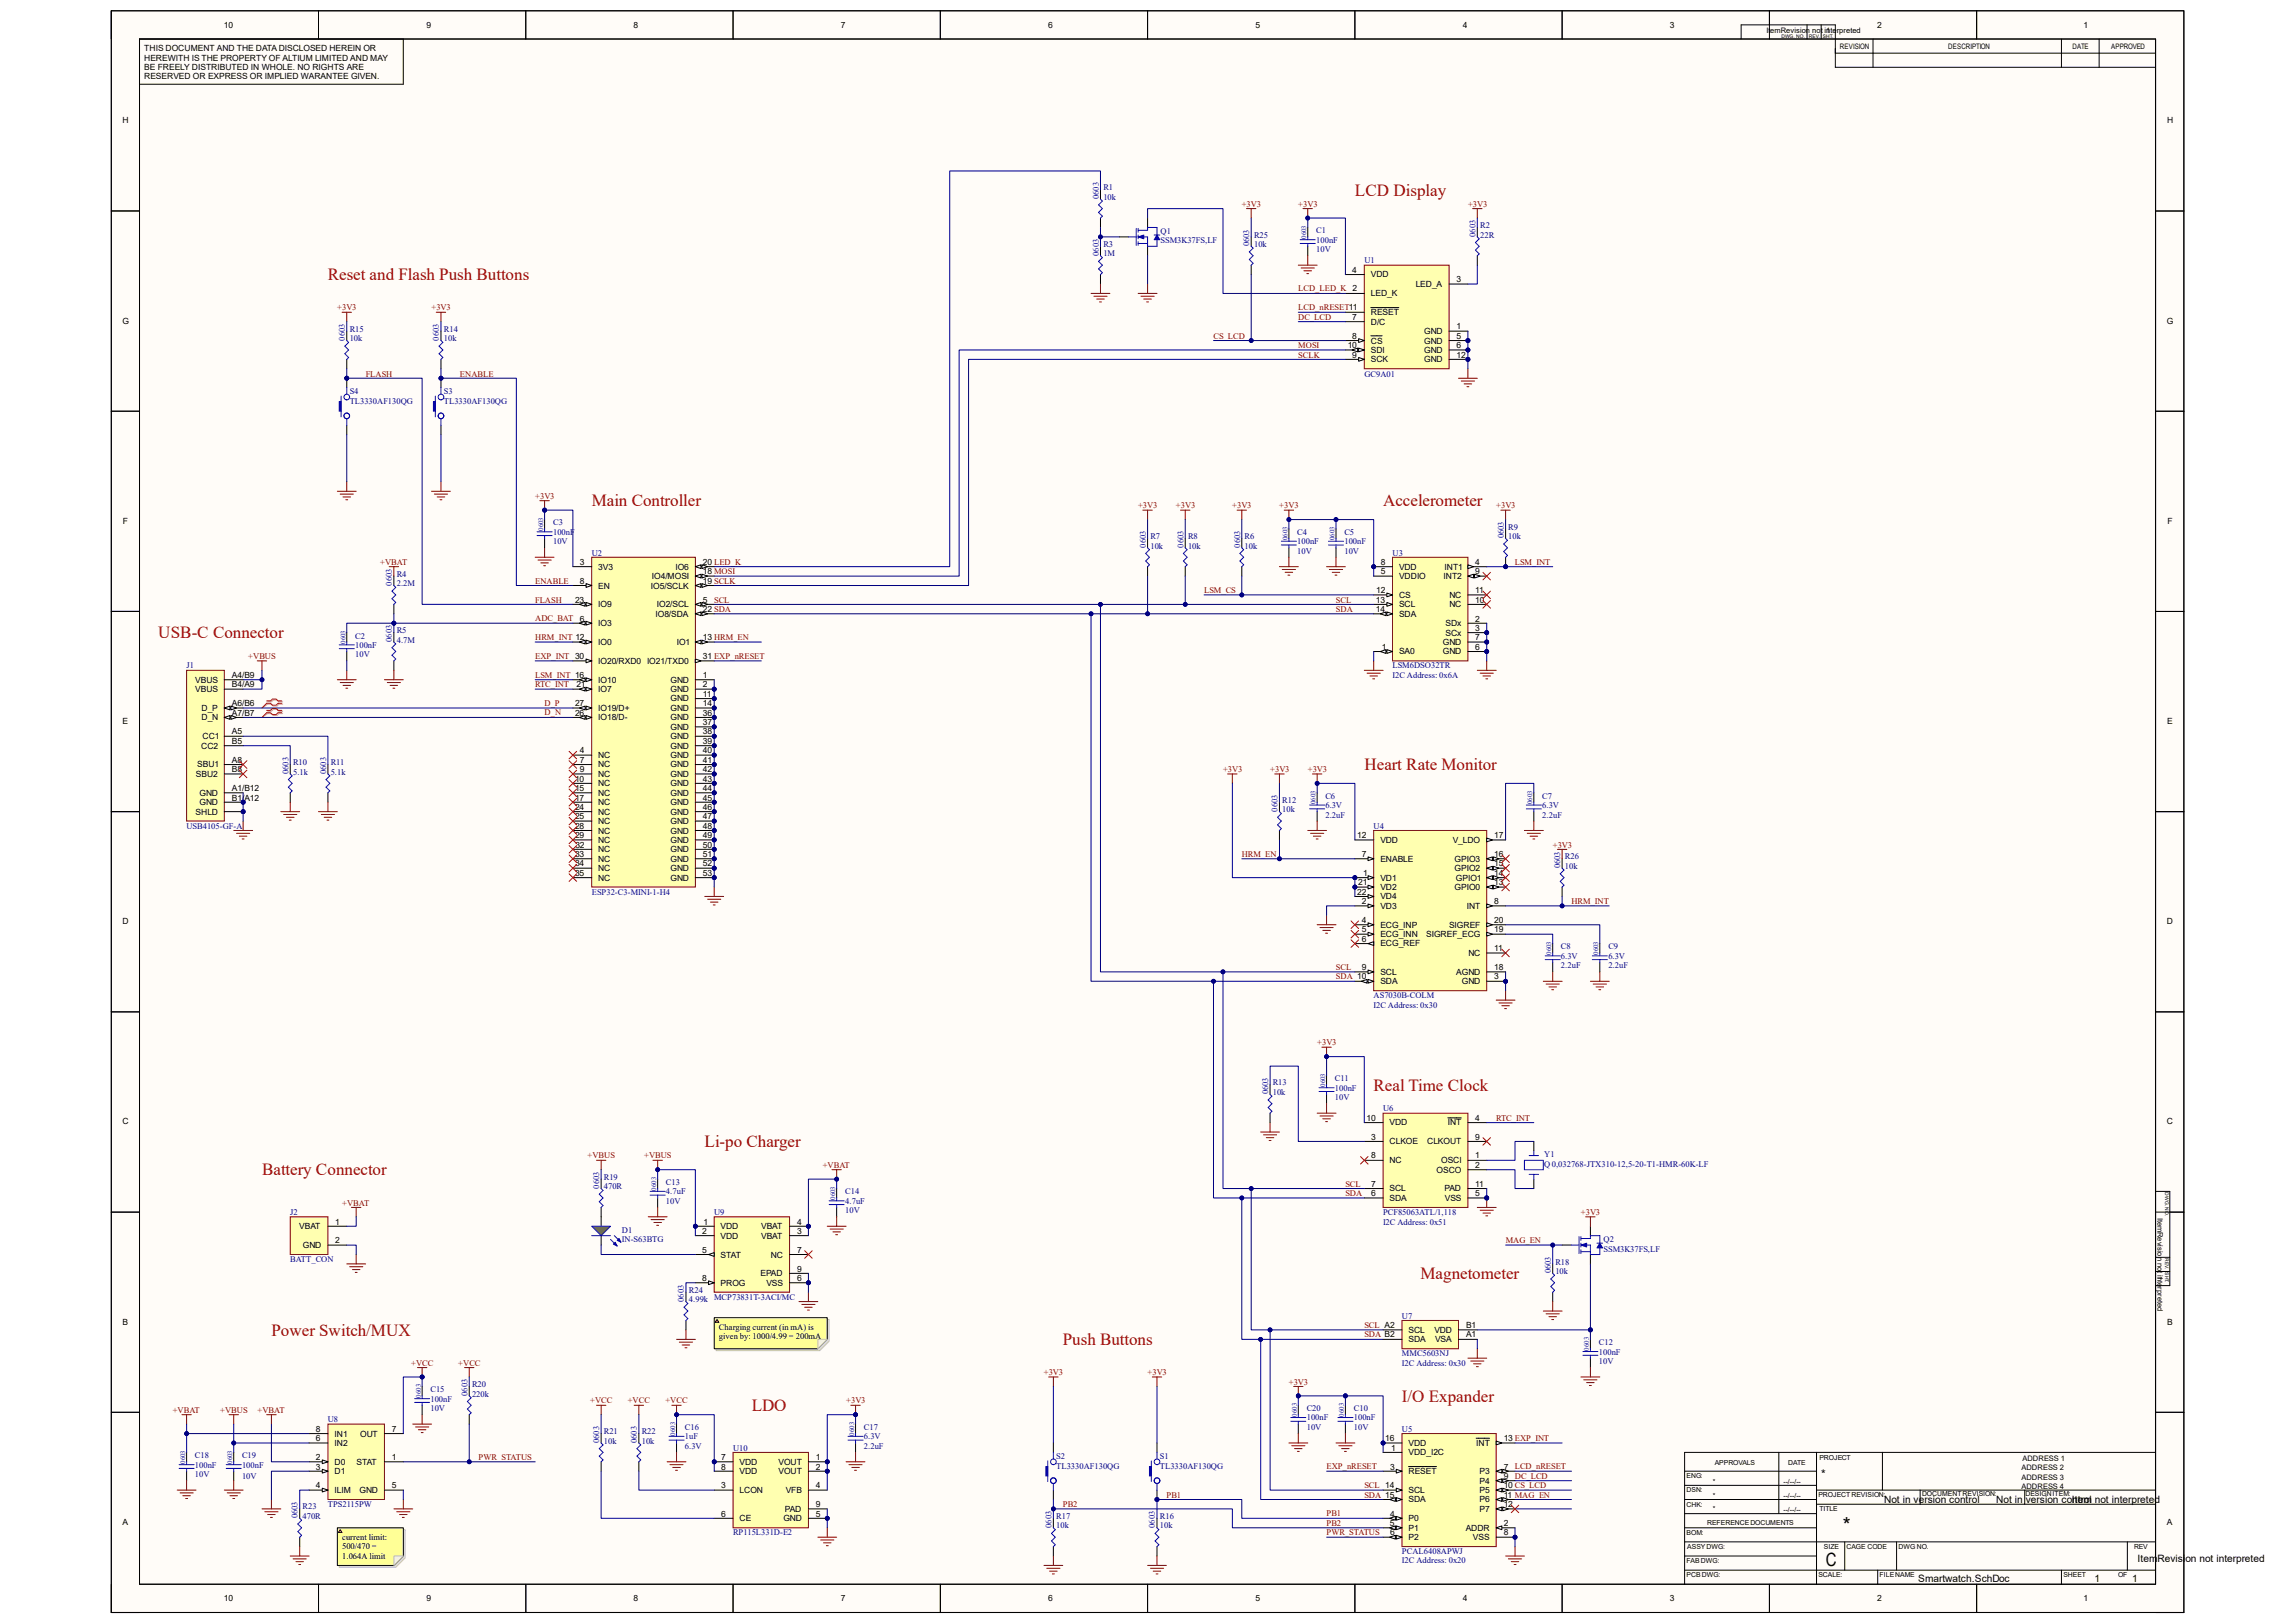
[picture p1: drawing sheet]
<svg xmlns="http://www.w3.org/2000/svg" width="297mm" height="210mm" viewBox="0 0 297 210" stroke-linecap="round" stroke-linejoin="round" font-family="sans-serif">
<defs><g id="words">
<text font-size="2.6" x="238.5" y="198.2">*</text>
<text font-size="2.4" x="236.3" y="202.7">C</text>
<g font-size="2.2" fill="#980000">
<text x="175.3" y="25.3">LCD Display</text>
<text x="42.4" y="36.3">Reset and Flash Push Buttons</text>
<text x="76.6" y="65.5">Main Controller</text>
<text x="179" y="65.5">Accelerometer</text>
<text x="20.5" y="82.6">USB-C Connector</text>
<text x="176.6" y="99.7">Heart Rate Monitor</text>
<text x="177.8" y="141.1">Real Time Clock</text>
<text x="91.2" y="148.5">Li-po Charger</text>
<text x="33.9" y="152.1">Battery Connector</text>
<text x="183.9" y="165.5">Magnetometer</text>
<text x="35.1" y="172.8">Power Switch/MUX</text>
<text x="137.5" y="174">Push Buttons</text>
<text x="97.3" y="182.6">LDO</text>
<text x="181.4" y="181.4">I/O Expander</text>
</g>
<text font-size="1.5" x="235.7" y="191.3">*</text>
<g font-size="1.3">
<text x="243.8" y="194.5">Not in version control</text>
<text x="258.4" y="194.5">Not in version control</text>
<text x="268.1" y="194.5">Item not interpreted</text>
<text x="276.6" y="202.2">ItemRevision not interpreted</text>
<text x="248.2" y="204.7">Smartwatch.SchDoc</text>
<text x="271.1" y="204.7">1</text>
<text x="275.9" y="204.7">1</text>
</g>
<g font-size="1.1">
<text x="29" y="3.6">10</text>
<text x="55.2" y="3.6">9</text>
<text x="82" y="3.6">8</text>
<text x="108.8" y="3.6">7</text>
<text x="135.6" y="3.6">6</text>
<text x="162.5" y="3.6">5</text>
<text x="189.3" y="3.6">4</text>
<text x="216.1" y="3.6">3</text>
<text x="243" y="3.6">2</text>
<text x="269.6" y="3.6">1</text>
<text x="18.7" y="6.6">THIS DOCUMENT AND THE DATA DISCLOSED HEREIN OR</text>
<text x="18.7" y="7.9">HEREWITH IS THE PROPERTY OF ALTIUM LIMITED AND MAY</text>
<text x="18.7" y="9.1">BE FREELY DISTRIBUTED IN WHOLE. NO RIGHTS ARE</text>
<text x="18.7" y="10.3">RESERVED OR EXPRESS OR IMPLIED WARANTEE GIVEN.</text>
<text x="15.9" y="16">H</text>
<text x="280.5" y="16">H</text>
<text x="175" y="35.3">4</text>
<text x="177.4" y="35.9">VDD</text>
<text x="15.8" y="41.9">G</text>
<text x="175" y="41.4">7</text>
<text x="177.4" y="38.4">LED_K</text>
<text x="177.4" y="42">D/C</text>
<text x="177.4" y="40.8">RESET</text>
<text x="183.2" y="37.1">LED_A</text>
<text x="188.5" y="36.5">3</text>
<text x="280.4" y="41.9">G</text>
<text x="174.4" y="45">10</text>
<text x="175" y="43.8">8</text>
<text x="175" y="46.3">9</text>
<text x="177.4" y="44.4">CS</text>
<text x="177.4" y="46.9">SCK</text>
<text x="177.4" y="45.7">SDI</text>
<text x="184.3" y="43.2">GND</text>
<text x="184.3" y="44.4">GND</text>
<text x="184.3" y="45.7">GND</text>
<text x="184.3" y="46.9">GND</text>
<text x="188.5" y="42.6">1</text>
<text x="188.5" y="43.8">5</text>
<text x="188.5" y="45">6</text>
<text x="188.5" y="46.3">12</text>
<text x="15.9" y="67.8">F</text>
<text x="280.5" y="67.8">F</text>
<text x="74.4" y="78">23</text>
<text x="75.1" y="73.1">3</text>
<text x="75.1" y="75.5">8</text>
<text x="77.4" y="73.7">3V3</text>
<text x="77.4" y="76.2">EN</text>
<text x="84.2" y="76.2">IO5/SCLK</text>
<text x="84.4" y="74.9">IO4/MOSI</text>
<text x="87.4" y="73.7">IO6</text>
<text x="91" y="78">5</text>
<text x="91" y="74.3">18 MOSI</text>
<text x="91" y="75.5">19 SCLK</text>
<text x="91" y="73.1">20 LED_K</text>
<text x="178.1" y="78">13</text>
<text x="178.1" y="76.8">12</text>
<text x="178.7" y="74.3">5</text>
<text x="178.7" y="73.1">8</text>
<text x="181.1" y="74.9">VDDIO</text>
<text x="181.1" y="73.7">VDD</text>
<text x="181.1" y="77.4">CS</text>
<text x="186.8" y="74.9">INT2</text>
<text x="186.9" y="73.7">INT1</text>
<text x="187.6" y="77.4">NC</text>
<text x="190.9" y="73.1">4</text>
<text x="190.9" y="74.3">9</text>
<text x="190.9" y="78">10</text>
<text x="190.9" y="76.8">11</text>
<text x="75.1" y="80.4">6</text>
<text x="77.4" y="81">IO3</text>
<text x="77.4" y="83.5">IO0</text>
<text x="77.4" y="78.6">IO9</text>
<text x="84.8" y="79.8">IO8/SDA</text>
<text x="85" y="78.6">IO2/SCL</text>
<text x="87.6" y="83.5">IO1</text>
<text x="91" y="82.8">13 HRM_EN</text>
<text x="91" y="79.2">22 SDA</text>
<text x="178.1" y="79.2">14</text>
<text x="181.1" y="78.6">SCL</text>
<text x="181.1" y="79.8">SDA</text>
<text x="186.7" y="83.5">GND</text>
<text x="187.1" y="81">SDx</text>
<text x="187.1" y="82.3">SCx</text>
<text x="187.6" y="78.6">NC</text>
<text x="190.9" y="80.4">2</text>
<text x="190.9" y="81.6">3</text>
<text x="190.9" y="82.8">7</text>
<text x="25.3" y="88.3">VBUS</text>
<text x="25.3" y="89.6">VBUS</text>
<text x="30" y="87.7">A4/B9</text>
<text x="30" y="88.9">B4/A9</text>
<text x="74.6" y="88.9">21</text>
<text x="77.4" y="88.3">IO10</text>
<text x="77.4" y="89.6">IO7</text>
<text x="77.4" y="85.9">IO20/RXD0 IO21/TXD0</text>
<text x="86.8" y="88.3">GND</text>
<text x="86.8" y="89.6">GND</text>
<text x="91" y="87.7">1</text>
<text x="91" y="88.9">2</text>
<text x="91" y="85.3">31 EXP_nRESET</text>
<text x="178.8" y="84.1">1</text>
<text x="181.1" y="84.7">SA0</text>
<text x="186.7" y="84.7">GND</text>
<text x="190.9" y="84.1">6</text>
<text x="15.9" y="93.7">E</text>
<text x="26.1" y="92">D_P</text>
<text x="26.1" y="93.2">D_N</text>
<text x="26.2" y="95.7">CC1</text>
<text x="30" y="91.4">A6/B6</text>
<text x="30" y="92.6">A7/B7</text>
<text x="30" y="95">A5</text>
<text x="74.4" y="92.6">26</text>
<text x="74.4" y="91.4">27</text>
<text x="77.4" y="93.2">IO18/D-</text>
<text x="77.4" y="92">IO19/D+</text>
<text x="86.8" y="90.8">GND</text>
<text x="86.8" y="92">GND</text>
<text x="86.8" y="93.2">GND</text>
<text x="86.8" y="94.4">GND</text>
<text x="86.8" y="95.7">GND</text>
<text x="91" y="90.2">11</text>
<text x="91" y="91.4">14</text>
<text x="91" y="92.6">36</text>
<text x="91" y="93.8">37</text>
<text x="91" y="95">38</text>
<text x="280.5" y="93.7">E</text>
<text x="25.4" y="100.5">SBU2</text>
<text x="25.5" y="99.3">SBU1</text>
<text x="26" y="96.9">CC2</text>
<text x="30" y="99.9">B8</text>
<text x="30" y="98.7">A8</text>
<text x="30" y="96.3">B5</text>
<text x="74.4" y="101.1">10</text>
<text x="75.1" y="97.5">4</text>
<text x="75.1" y="98.7">7</text>
<text x="75.1" y="99.9">9</text>
<text x="77.4" y="98.1">NC</text>
<text x="77.4" y="99.3">NC</text>
<text x="77.4" y="100.5">NC</text>
<text x="77.4" y="101.8">NC</text>
<text x="86.8" y="96.9">GND</text>
<text x="86.8" y="98.1">GND</text>
<text x="86.8" y="99.3">GND</text>
<text x="86.8" y="100.5">GND</text>
<text x="86.8" y="101.8">GND</text>
<text x="91" y="96.3">39</text>
<text x="91" y="97.5">40</text>
<text x="91" y="98.7">41</text>
<text x="91" y="99.9">42</text>
<text x="91" y="101.1">43</text>
<text x="25.3" y="105.4">SHLD</text>
<text x="25.8" y="103">GND</text>
<text x="25.8" y="104.2">GND</text>
<text x="30" y="102.4">A1/B12</text>
<text x="30" y="103.6">B1/A12</text>
<text x="74.4" y="102.4">15</text>
<text x="74.4" y="103.6">17</text>
<text x="74.4" y="104.8">24</text>
<text x="74.4" y="106">25</text>
<text x="74.4" y="107.2">28</text>
<text x="77.4" y="103">NC</text>
<text x="77.4" y="104.2">NC</text>
<text x="77.4" y="105.4">NC</text>
<text x="77.4" y="106.6">NC</text>
<text x="77.4" y="107.9">NC</text>
<text x="86.8" y="103">GND</text>
<text x="86.8" y="104.2">GND</text>
<text x="86.8" y="105.4">GND</text>
<text x="86.8" y="106.6">GND</text>
<text x="86.8" y="107.9">GND</text>
<text x="91" y="102.4">44</text>
<text x="91" y="103.6">45</text>
<text x="91" y="104.8">46</text>
<text x="91" y="106">47</text>
<text x="91" y="107.2">48</text>
<text x="74.4" y="108.5">29</text>
<text x="74.4" y="110.9">33</text>
<text x="74.4" y="112.1">34</text>
<text x="74.4" y="113.3">35</text>
<text x="74.5" y="109.7">32</text>
<text x="77.4" y="109.1">NC</text>
<text x="77.4" y="110.3">NC</text>
<text x="77.4" y="111.5">NC</text>
<text x="77.4" y="112.7">NC</text>
<text x="77.4" y="114">NC</text>
<text x="86.8" y="109.1">GND</text>
<text x="86.8" y="110.3">GND</text>
<text x="86.8" y="111.5">GND</text>
<text x="86.8" y="112.7">GND</text>
<text x="86.8" y="114">GND</text>
<text x="91" y="108.5">49</text>
<text x="91" y="109.7">50</text>
<text x="91" y="110.9">51</text>
<text x="91" y="112.1">52</text>
<text x="91" y="113.3">53</text>
<text x="175.6" y="108.5">12</text>
<text x="176.2" y="110.9">7</text>
<text x="176.4" y="113.3">1</text>
<text x="178.6" y="114">VD1</text>
<text x="178.6" y="111.5">ENABLE</text>
<text x="178.6" y="109.1">VDD</text>
<text x="188" y="109.1">V_LDO</text>
<text x="188.3" y="112.7">GPIO2</text>
<text x="188.3" y="111.5">GPIO3</text>
<text x="188.4" y="114">GPIO1</text>
<text x="193.4" y="113.3">14</text>
<text x="193.4" y="112.1">15</text>
<text x="193.4" y="110.9">16</text>
<text x="193.4" y="108.5">17</text>
<text x="15.9" y="119.6">D</text>
<text x="175.6" y="115.8">22</text>
<text x="175.8" y="114.6">21</text>
<text x="176.2" y="117">2</text>
<text x="176.2" y="119.4">4</text>
<text x="178.6" y="117.6">VD3</text>
<text x="178.6" y="115.1">VD2</text>
<text x="178.6" y="116.4">VD4</text>
<text x="188.3" y="115.1">GPIO0</text>
<text x="189.8" y="117.6">INT</text>
<text x="193.4" y="117">8</text>
<text x="193.4" y="114.6">13</text>
<text x="193.4" y="119.4">20</text>
<text x="280.4" y="119.6">D</text>
<text x="176.2" y="120.6">5</text>
<text x="176.2" y="121.9">6</text>
<text x="176.2" y="125.5">9</text>
<text x="178.6" y="120.1">ECG_INP</text>
<text x="178.6" y="121.2">ECG_INN</text>
<text x="178.6" y="122.5">ECG_REF</text>
<text x="184.6" y="121.2">SIGREF_ECG</text>
<text x="187.5" y="120.1">SIGREF</text>
<text x="190" y="123.7">NC</text>
<text x="193.4" y="123.1">11</text>
<text x="193.4" y="125.5">18</text>
<text x="193.4" y="120.6">19</text>
<text x="178.6" y="126.2">SCL</text>
<text x="178.6" y="127.3">SDA</text>
<text x="188.5" y="126.2">AGND</text>
<text x="189.2" y="127.3">GND</text>
<text x="193.4" y="126.7">3</text>
<text x="15.8" y="145.5">C</text>
<text x="176.9" y="145">10</text>
<text x="177.5" y="147.5">3</text>
<text x="177.5" y="149.9">8</text>
<text x="179.8" y="148.1">CLKOE</text>
<text x="179.8" y="145.6">VDD</text>
<text x="184.7" y="148.1">CLKOUT</text>
<text x="187.4" y="145.6">INT</text>
<text x="190.9" y="149.9">1</text>
<text x="190.9" y="145">4</text>
<text x="190.9" y="147.5">9</text>
<text x="280.4" y="145.5">C</text>
<text x="177.5" y="154.8">6</text>
<text x="177.5" y="153.6">7</text>
<text x="179.8" y="155.4">SDA</text>
<text x="179.8" y="154.2">SCL</text>
<text x="179.8" y="150.5">NC</text>
<text x="185.9" y="151.7">OSCO</text>
<text x="186.5" y="150.5">OSCI</text>
<text x="186.9" y="154.2">PAD</text>
<text x="187" y="155.4">VSS</text>
<text x="190.9" y="151.1">2</text>
<text x="190.9" y="154.8">5</text>
<text x="190.9" y="153.6">11</text>
<text x="38.7" y="159">VBAT</text>
<text x="39.2" y="161.5">GND</text>
<text x="43.4" y="158.5">1</text>
<text x="43.4" y="160.9">2</text>
<text x="90.9" y="159.7">2</text>
<text x="91.1" y="158.5">1</text>
<text x="93.3" y="159">VDD</text>
<text x="93.3" y="160.3">VDD</text>
<text x="98.5" y="160.3">VBAT</text>
<text x="98.5" y="159">VBAT</text>
<text x="103.2" y="159.7">3</text>
<text x="103.2" y="158.5">4</text>
<text x="90.9" y="162.1">5</text>
<text x="90.9" y="165.8">8</text>
<text x="93.3" y="162.7">STAT</text>
<text x="93.3" y="166.4">PROG</text>
<text x="98.4" y="165.1">EPAD</text>
<text x="99.2" y="166.4">VSS</text>
<text x="99.8" y="162.7">NC</text>
<text x="103.2" y="165.8">6</text>
<text x="103.2" y="162.1">7</text>
<text x="103.2" y="164.5">9</text>
<text x="15.9" y="171.4">B</text>
<text x="93" y="172.1">Charging current (in mA) is</text>
<text x="93" y="173.3">given by: 1000/4.99 = 200mA</text>
<text x="182.3" y="172.5">SCL</text>
<text x="182.3" y="173.7">SDA</text>
<text x="185.6" y="172.5">VDD</text>
<text x="185.7" y="173.7">VSA</text>
<text x="189.7" y="173.1">A1</text>
<text x="189.7" y="171.9">B1</text>
<text x="280.5" y="171.4">B</text>
<text x="40.9" y="185.3">8</text>
<text x="43.3" y="185.9">IN1</text>
<text x="46.6" y="185.9">OUT</text>
<text x="50.7" y="185.3">7</text>
<text x="40.9" y="188.9">2</text>
<text x="40.9" y="190.2">3</text>
<text x="40.9" y="186.5">6</text>
<text x="43.3" y="189.5">D0</text>
<text x="43.3" y="190.8">D1</text>
<text x="43.3" y="187.1">IN2</text>
<text x="46.1" y="189.5">STAT</text>
<text x="50.7" y="188.9">1</text>
<text x="93.3" y="188.9">7</text>
<text x="93.3" y="190.2">8</text>
<text x="95.7" y="189.5">VDD</text>
<text x="95.7" y="190.8">VDD</text>
<text x="100.8" y="189.5">VOUT</text>
<text x="100.8" y="190.8">VOUT</text>
<text x="105.6" y="188.9">1</text>
<text x="105.6" y="190.2">2</text>
<text x="179.3" y="186.5">16</text>
<text x="179.9" y="190.2">3</text>
<text x="180" y="187.7">1</text>
<text x="182.3" y="188.3">VDD_I2C</text>
<text x="182.3" y="190.8">RESET</text>
<text x="182.3" y="187.1">VDD</text>
<text x="191.1" y="187.1">INT</text>
<text x="191.5" y="190.8">P3</text>
<text x="191.5" y="192">P4</text>
<text x="194.6" y="190.2">7</text>
<text x="194.6" y="191.3">9</text>
<text x="194.6" y="186.5">13 EXP_INT</text>
<text x="15.9" y="197.3">A</text>
<text x="40.9" y="192.6">4</text>
<text x="43.3" y="193.2">ILIM</text>
<text x="46.5" y="193.2">GND</text>
<text x="50.7" y="192.6">5</text>
<text x="93.3" y="192.6">3</text>
<text x="93.3" y="196.3">6</text>
<text x="95.7" y="193.2">LCON</text>
<text x="95.7" y="196.8">CE</text>
<text x="101.4" y="196.8">GND</text>
<text x="101.6" y="195.6">PAD</text>
<text x="101.7" y="193.2">VFB</text>
<text x="105.6" y="192.6">4</text>
<text x="105.6" y="196.3">5</text>
<text x="105.6" y="195">9</text>
<text x="179.9" y="197.4">5</text>
<text x="179.9" y="196.3">4</text>
<text x="182.3" y="196.8">P0</text>
<text x="182.3" y="193.2">SCL</text>
<text x="182.3" y="194.4">SDA</text>
<text x="191.5" y="193.2">P5</text>
<text x="191.5" y="194.4">P6</text>
<text x="191.5" y="195.6">P7</text>
<text x="194.6" y="197.4">2</text>
<text x="194.6" y="192.6">10 CS_LCD</text>
<text x="194.6" y="193.8">11 MAG_EN</text>
<text x="194.6" y="195">12</text>
<text x="280.4" y="197.3">A</text>
<text x="44.3" y="199.3">current limit:</text>
<text x="44.3" y="200.5">500/470 =</text>
<text x="44.3" y="201.7">1.064A limit</text>
<text x="179.9" y="198.7">6</text>
<text x="182.3" y="198.1">P1</text>
<text x="182.3" y="199.3">P2</text>
<text x="189.7" y="198.1">ADDR</text>
<text x="190.6" y="199.3">VSS</text>
<text x="194.6" y="198.7">8</text>
<text x="29" y="207.2">10</text>
<text x="55.2" y="207.2">9</text>
<text x="82" y="207.2">8</text>
<text x="108.8" y="207.2">7</text>
<text x="135.6" y="207.2">6</text>
<text x="162.5" y="207.2">5</text>
<text x="189.3" y="207.2">4</text>
<text x="216.1" y="207.2">3</text>
<text x="243" y="207.2">2</text>
<text x="269.6" y="207.2">1</text>
</g>
<g font-size="1.1" fill="#00f">
<text x="142.2" y="25.8" transform="rotate(-90 142.2 25.8)">0603</text>
<text x="142.2" y="33.1" transform="rotate(-90 142.2 33.1)">0603</text>
<text x="161.7" y="31.9" transform="rotate(-90 161.7 31.9)">0603</text>
<text x="191" y="30.6" transform="rotate(-90 191 30.6)">0603</text>
<text x="44.6" y="44.1" transform="rotate(-90 44.6 44.1)">0603</text>
<text x="56.8" y="44.1" transform="rotate(-90 56.8 44.1)">0603</text>
<text x="148.3" y="70.9" transform="rotate(-90 148.3 70.9)">0603</text>
<text x="153.2" y="70.9" transform="rotate(-90 153.2 70.9)">0603</text>
<text x="160.5" y="70.9" transform="rotate(-90 160.5 70.9)">0603</text>
<text x="194.6" y="69.7" transform="rotate(-90 194.6 69.7)">0603</text>
<text x="50.7" y="75.8" transform="rotate(-90 50.7 75.8)">0603</text>
<text x="50.7" y="83.1" transform="rotate(-90 50.7 83.1)">0603</text>
<text x="37.3" y="100.2" transform="rotate(-90 37.3 100.2)">0603</text>
<text x="42.2" y="100.2" transform="rotate(-90 42.2 100.2)">0603</text>
<text x="165.4" y="105" transform="rotate(-90 165.4 105)">0603</text>
<text x="201.9" y="112.4" transform="rotate(-90 201.9 112.4)">0603</text>
<text x="164.1" y="141.6" transform="rotate(-90 164.1 141.6)">0603</text>
<text x="77.6" y="153.8" transform="rotate(-90 77.6 153.8)">0603</text>
<text x="200.7" y="164.8" transform="rotate(-90 200.7 164.8)">0603</text>
<text x="88.5" y="168.4" transform="rotate(-90 88.5 168.4)">0603</text>
<text x="60.5" y="180.6" transform="rotate(-90 60.5 180.6)">0603</text>
<text x="77.6" y="186.7" transform="rotate(-90 77.6 186.7)">0603</text>
<text x="82.4" y="186.7" transform="rotate(-90 82.4 186.7)">0603</text>
<text x="38.5" y="196.5" transform="rotate(-90 38.5 196.5)">0603</text>
<text x="136.1" y="197.7" transform="rotate(-90 136.1 197.7)">0603</text>
<text x="149.5" y="197.7" transform="rotate(-90 149.5 197.7)">0603</text>
</g>
<g font-size="1.1" fill="#000080">
<text x="142.8" y="25.9">10k</text>
<text x="142.8" y="24.6">R1</text>
<text x="191.6" y="29.5">R2</text>
<text x="142.8" y="33.2">1M</text>
<text x="142.8" y="32">R3</text>
<text x="150.2" y="31.5">SSM3K37FS,LF</text>
<text x="150.2" y="30.3">Q1</text>
<text x="162.3" y="32">10k</text>
<text x="162.3" y="30.7">R25</text>
<text x="170.3" y="31.4">100nF</text>
<text x="170.3" y="32.6">10V</text>
<text x="170.3" y="30.2">C1</text>
<text x="176.6" y="34.1">U1</text>
<text x="191.6" y="30.7">22R</text>
<text x="45.3" y="44.2">10k</text>
<text x="45.3" y="42.9">R15</text>
<text x="57.4" y="44.2">10k</text>
<text x="57.4" y="42.9">R14</text>
<text x="45.3" y="52.2">TL3330AF130QG</text>
<text x="45.3" y="51">S4</text>
<text x="57.4" y="52.2">TL3330AF130QG</text>
<text x="57.4" y="51">S3</text>
<text x="176.6" y="48.7">GC9A01</text>
<text x="71.6" y="69.2">100nF</text>
<text x="71.6" y="70.4">10V</text>
<text x="71.6" y="68">C3</text>
<text x="76.6" y="71.9">U2</text>
<text x="148.9" y="71">10k</text>
<text x="148.9" y="69.8">R7</text>
<text x="153.8" y="71">10k</text>
<text x="153.8" y="69.8">R8</text>
<text x="161.1" y="71">10k</text>
<text x="161.1" y="69.8">R6</text>
<text x="167.9" y="70.4">100nF</text>
<text x="167.9" y="71.6">10V</text>
<text x="167.9" y="69.2">C4</text>
<text x="174" y="70.4">100nF</text>
<text x="174" y="71.6">10V</text>
<text x="174" y="69.2">C5</text>
<text x="180.2" y="71.9">U3</text>
<text x="195.2" y="69.8">10k</text>
<text x="195.2" y="68.5">R9</text>
<text x="51.4" y="75.9">2.2M</text>
<text x="51.4" y="74.6">R4</text>
<text x="46" y="83.8">100nF</text>
<text x="46" y="82.6">C2</text>
<text x="51.4" y="83.2">4.7M</text>
<text x="51.4" y="82">R5</text>
<text x="24.1" y="86.5">J1</text>
<text x="46" y="85">10V</text>
<text x="180.2" y="86.5">LSM6DSO32TR</text>
<text x="180.2" y="87.7">I2C Address: 0x6A</text>
<text x="37.9" y="100.2">5.1k</text>
<text x="37.9" y="99">R10</text>
<text x="42.8" y="100.2">5.1k</text>
<text x="42.8" y="99">R11</text>
<text x="24.1" y="107.2">USB4105-GF-A</text>
<text x="165.9" y="105.1">10k</text>
<text x="165.9" y="103.9">R12</text>
<text x="171.5" y="104.6">6.3V</text>
<text x="171.5" y="105.8">2.2uF</text>
<text x="171.5" y="103.3">C6</text>
<text x="177.8" y="107.2">U4</text>
<text x="199.6" y="104.6">6.3V</text>
<text x="199.6" y="105.8">2.2uF</text>
<text x="199.6" y="103.3">C7</text>
<text x="202.5" y="112.4">10k</text>
<text x="202.5" y="111.2">R26</text>
<text x="76.6" y="115.8">ESP32-C3-MINI-1-H4</text>
<text x="202" y="124.1">6.3V</text>
<text x="202" y="125.3">2.2uF</text>
<text x="202" y="122.9">C8</text>
<text x="208.2" y="124.1">6.3V</text>
<text x="208.2" y="125.3">2.2uF</text>
<text x="208.2" y="122.9">C9</text>
<text x="177.8" y="129.2">AS7030B-COLM</text>
<text x="177.8" y="130.4">I2C Address: 0x30</text>
<text x="164.7" y="141.7">10k</text>
<text x="164.7" y="140.5">R13</text>
<text x="172.8" y="141.1">100nF</text>
<text x="172.8" y="142.4">10V</text>
<text x="172.8" y="139.9">C11</text>
<text x="179" y="143.8">U6</text>
<text x="199.9" y="149.8">Y1</text>
<text x="78.1" y="153.9">470R</text>
<text x="78.1" y="152.7">R19</text>
<text x="86.2" y="154.6">4.7uF</text>
<text x="86.2" y="155.8">10V</text>
<text x="86.2" y="153.3">C13</text>
<text x="109.4" y="155.8">4.7uF</text>
<text x="109.4" y="154.6">C14</text>
<text x="199.9" y="151">Q 0,032768-JTX310-12,5-20-T1-HMR-60K-LF</text>
<text x="37.5" y="157.2">J2</text>
<text x="80.5" y="159.6">D1</text>
<text x="80.5" y="160.7">IN-S63BTG</text>
<text x="92.4" y="157.2">U9</text>
<text x="109.4" y="157">10V</text>
<text x="179" y="157.2">PCF85063ATL/1,118</text>
<text x="179" y="158.5">I2C Address: 0x51</text>
<text x="207.5" y="162">SSM3K37FS,LF</text>
<text x="207.5" y="160.7">Q2</text>
<text x="37.5" y="163.3">BATT_CON</text>
<text x="89.2" y="167.3">R24</text>
<text x="201.3" y="164.8">10k</text>
<text x="201.3" y="163.7">R18</text>
<text x="89.2" y="168.5">4.99k</text>
<text x="92.4" y="168.2">MCP73831T-3ACI/MC</text>
<text x="181.4" y="170.6">U7</text>
<text x="61.1" y="179.5">R20</text>
<text x="181.4" y="175.5">MMC5603NJ</text>
<text x="181.4" y="176.7">I2C Address: 0x30</text>
<text x="206.9" y="175.3">100nF</text>
<text x="206.9" y="176.5">10V</text>
<text x="206.9" y="174.1">C12</text>
<text x="42.4" y="184">U8</text>
<text x="55.7" y="181.4">100nF</text>
<text x="55.7" y="182.6">10V</text>
<text x="55.7" y="180.2">C15</text>
<text x="61.1" y="180.7">220k</text>
<text x="78.1" y="185.6">R21</text>
<text x="83.1" y="185.6">R22</text>
<text x="88.6" y="185">C16</text>
<text x="111.8" y="185">C17</text>
<text x="169.1" y="183.8">100nF</text>
<text x="169.1" y="185">10V</text>
<text x="169.1" y="182.6">C20</text>
<text x="175.2" y="183.8">100nF</text>
<text x="175.2" y="185">10V</text>
<text x="175.2" y="182.6">C10</text>
<text x="181.4" y="185.3">U5</text>
<text x="25.2" y="189.9">100nF</text>
<text x="25.2" y="191.1">10V</text>
<text x="25.2" y="188.7">C18</text>
<text x="31.3" y="189.9">100nF</text>
<text x="31.3" y="191.3">10V</text>
<text x="31.3" y="188.7">C19</text>
<text x="78.1" y="186.8">10k</text>
<text x="83.1" y="186.8">10k</text>
<text x="88.6" y="186.3">1uF</text>
<text x="88.6" y="187.5">6.3V</text>
<text x="94.9" y="187.7">U10</text>
<text x="111.8" y="186.3">6.3V</text>
<text x="111.8" y="187.5">2.2uF</text>
<text x="136.7" y="190">TL3330AF130QG</text>
<text x="136.7" y="188.8">S2</text>
<text x="150.1" y="190">TL3330AF130QG</text>
<text x="150.1" y="188.8">S1</text>
<text x="39.2" y="196.6">470R</text>
<text x="39.2" y="195.3">R23</text>
<text x="42.4" y="195">TPS2115PW</text>
<text x="136.7" y="197.8">10k</text>
<text x="136.7" y="196.6">R17</text>
<text x="150.1" y="197.8">10k</text>
<text x="150.1" y="196.6">R16</text>
<text x="94.9" y="198.7">RP115L331D-E2</text>
<text x="181.4" y="201.1">PCAL6408APWJ</text>
<text x="181.4" y="202.3">I2C Address: 0x20</text>
</g>
<g font-size="1.1" fill="#800000">
<text x="160.7" y="26.8">+3V3</text>
<text x="168" y="26.8">+3V3</text>
<text x="190" y="26.8">+3V3</text>
<text x="43.6" y="40.2">+3V3</text>
<text x="55.8" y="40.2">+3V3</text>
<text x="168" y="37.7">LCD_LED_K 2</text>
<text x="168" y="40.2">LCD_nRESET11</text>
<text x="168" y="41.4">DC_LCD</text>
<text x="157.1" y="43.8">CS_LCD</text>
<text x="168" y="46.3">SCLK</text>
<text x="168" y="45">MOSI</text>
<text x="47.3" y="48.7">FLASH</text>
<text x="59.5" y="48.7">ENABLE</text>
<text x="69.3" y="64.6">+3V3</text>
<text x="147.3" y="65.8">+3V3</text>
<text x="152.2" y="65.8">+3V3</text>
<text x="159.5" y="65.8">+3V3</text>
<text x="165.6" y="65.8">+3V3</text>
<text x="193.6" y="65.8">+3V3</text>
<text x="49.2" y="73.1">+VBAT</text>
<text x="69.3" y="78">FLASH</text>
<text x="69.3" y="75.5">ENABLE</text>
<text x="92.4" y="78">SCL</text>
<text x="155.8" y="76.8">LSM_CS</text>
<text x="172.9" y="78">SCL</text>
<text x="196" y="73.1">LSM_INT</text>
<text x="69.3" y="80.4">ADC_BAT</text>
<text x="69.3" y="82.8">HRM_INT 12</text>
<text x="172.9" y="79.2">SDA</text>
<text x="32.1" y="85.3">+VBUS</text>
<text x="69.3" y="87.7">LSM_INT 16</text>
<text x="69.3" y="88.9">RTC_INT</text>
<text x="69.3" y="85.3">EXP_INT 30</text>
<text x="70.5" y="92.6">D_N</text>
<text x="70.5" y="91.4">D_P</text>
<text x="158.3" y="99.9">+3V3</text>
<text x="164.4" y="99.9">+3V3</text>
<text x="169.2" y="99.9">+3V3</text>
<text x="160.7" y="110.9">HRM_EN</text>
<text x="201" y="109.7">+3V3</text>
<text x="203.4" y="117">HRM_INT</text>
<text x="172.9" y="125.5">SCL</text>
<text x="172.9" y="126.7">SDA 10</text>
<text x="170.5" y="135.3">+3V3</text>
<text x="76" y="149.9">+VBUS</text>
<text x="83.4" y="149.9">+VBUS</text>
<text x="193.6" y="145">RTC_INT</text>
<text x="44.3" y="156">+VBAT</text>
<text x="106.5" y="151.1">+VBAT</text>
<text x="174.1" y="154.8">SDA</text>
<text x="174.1" y="153.5">SCL</text>
<text x="194.9" y="160.9">MAG_EN</text>
<text x="204.6" y="157.2">+3V3</text>
<text x="176.6" y="173.1">SDA B2</text>
<text x="176.6" y="171.8">SCL A2</text>
<text x="53.2" y="176.7">+VCC</text>
<text x="59.3" y="176.7">+VCC</text>
<text x="135.1" y="177.9">+3V3</text>
<text x="148.5" y="177.9">+3V3</text>
<text x="166.8" y="179.2">+3V3</text>
<text x="22.4" y="182.8">+VBAT</text>
<text x="28.5" y="182.8">+VBUS</text>
<text x="33.3" y="182.8">+VBAT</text>
<text x="76.4" y="181.6">+VCC</text>
<text x="81.2" y="181.6">+VCC</text>
<text x="86.1" y="181.6">+VCC</text>
<text x="109.5" y="181.6">+3V3</text>
<text x="61.9" y="188.9">PWR_STATUS</text>
<text x="171.7" y="190.1">EXP_nRESET</text>
<text x="196" y="190.1">LCD_nRESET</text>
<text x="196" y="191.3">DC_LCD</text>
<text x="137.5" y="195">PB2</text>
<text x="151" y="193.8">PB1</text>
<text x="171.7" y="196.2">PB1</text>
<text x="171.7" y="197.4">PB2</text>
<text x="176.6" y="193.8">SDA 15</text>
<text x="176.6" y="192.6">SCL 14</text>
<text x="171.7" y="198.7">PWR_STATUS</text>
</g>
<g font-size="1">
<text x="228.6" y="4.2">ItemRevision not interpreted</text>
<text x="236.3" y="4.2">1</text>
<text x="238.1" y="6.3">REVISION</text>
<text x="252.1" y="6.3">DESCRIPTION</text>
<text x="268.2" y="6.3">DATE</text>
<text x="273.2" y="6.3">APPROVED</text>
<text x="279.2" y="157.6" transform="rotate(90 279.2 157.6)">ItemRevision not interpreted</text>
<text x="279.2" y="165.1" transform="rotate(90 279.2 165.1)">1</text>
<text x="261.6" y="191.5">ADDRESS 3</text>
<text x="261.6" y="190.2">ADDRESS 2</text>
<text x="261.7" y="189.1">ADDRESS 1</text>
<text x="261.6" y="192.6">ADDRESS 4</text>
</g>
<g font-size=".9" fill="#00f">
<text x="169" y="30.9" transform="rotate(-90 169 30.9)">0603</text>
<text x="70.3" y="68.7" transform="rotate(-90 70.3 68.7)">0603</text>
<text x="166.6" y="69.9" transform="rotate(-90 166.6 69.9)">0603</text>
<text x="172.7" y="69.9" transform="rotate(-90 172.7 69.9)">0603</text>
<text x="44.7" y="83.3" transform="rotate(-90 44.7 83.3)">0603</text>
<text x="170.3" y="104.1" transform="rotate(-90 170.3 104.1)">0603</text>
<text x="198.3" y="104.1" transform="rotate(-90 198.3 104.1)">0603</text>
<text x="200.7" y="123.6" transform="rotate(-90 200.7 123.6)">0603</text>
<text x="206.8" y="123.6" transform="rotate(-90 206.8 123.6)">0603</text>
<text x="171.5" y="140.6" transform="rotate(-90 171.5 140.6)">0603</text>
<text x="84.9" y="154.1" transform="rotate(-90 84.9 154.1)">0603</text>
<text x="108.1" y="155.3" transform="rotate(-90 108.1 155.3)">0603</text>
<text x="205.6" y="174.8" transform="rotate(-90 205.6 174.8)">0603</text>
<text x="54.4" y="180.9" transform="rotate(-90 54.4 180.9)">0603</text>
<text x="87.4" y="185.8" transform="rotate(-90 87.4 185.8)">0603</text>
<text x="110.5" y="185.8" transform="rotate(-90 110.5 185.8)">0603</text>
<text x="167.8" y="183.3" transform="rotate(-90 167.8 183.3)">0603</text>
<text x="173.9" y="183.3" transform="rotate(-90 173.9 183.3)">0603</text>
<text x="24" y="189.4" transform="rotate(-90 24 189.4)">0603</text>
<text x="30.1" y="189.4" transform="rotate(-90 30.1 189.4)">0603</text>
</g>
<g font-size=".9">
<text x="218.3" y="191.3">ENG:</text>
<text x="221.9" y="189.6">APPROVALS</text>
<text x="231.4" y="189.6">DATE</text>
<text x="235.5" y="189">PROJECT</text>
<text x="218.3" y="193.1">DSN:</text>
<text x="218.3" y="194.9">CHK:</text>
<text x="220.9" y="197.3">REFERENCE DOCUMENTS</text>
<text x="221.7" y="192">*</text>
<text x="221.7" y="193.8">*</text>
<text x="221.7" y="195.5">*</text>
<text x="230.8" y="192">--/--/--</text>
<text x="230.8" y="193.8">--/--/--</text>
<text x="230.8" y="195.7">--/--/--</text>
<text x="235.3" y="193.7">PROJECT REVISION:</text>
<text x="235.5" y="195.5">TITLE</text>
<text x="248.8" y="193.6">DOCUMENT REVISION:</text>
<text x="262.1" y="193.6">DESIGN ITEM:</text>
<text x="218.3" y="198.6">BOM:</text>
<text x="218.3" y="202.3">FAB DWG:</text>
<text x="218.4" y="200.4">ASSY DWG:</text>
<text x="236.1" y="200.4">SIZE</text>
<text x="239" y="200.4">CAGE CODE</text>
<text x="245.7" y="200.4">DWG NO.</text>
<text x="276.2" y="200.4">REV</text>
<text x="218.3" y="204.1">PCB DWG:</text>
<text x="235.3" y="204.1">SCALE:</text>
<text x="243.2" y="204.1">FILE NAME</text>
<text x="267" y="204.1">SHEET</text>
<text x="274.1" y="204.1">OF</text>
</g>
<g font-size=".6">
<text x="230.5" y="4.9">DWG. NO.</text>
<text x="234.1" y="4.9">REV. SHT.</text>
<text x="280.2" y="154.3" transform="rotate(90 280.2 154.3)">DWG. NO.</text>
<text x="280.2" y="162.8" transform="rotate(90 280.2 162.8)">REV. SHT.</text>
</g>
</g></defs>
<path d="M14.4 1.4h268.2v207.3h-268.2z" fill-rule="evenodd" fill="#fffcf8"/>
<path d="M14.4 1.4h268.2v207.3h-268.2z" fill="none" stroke="#000" stroke-width=".13"/>
<path d="M18.1 5h260.9v200h-260.9z" fill-rule="evenodd" fill="#fffcf8"/>
<g fill="none" stroke="#000" stroke-width=".13">
<path d="M18.1 5h260.9v200h-260.9zM41.2 1.4v3.6M52.2 5v5.9h-34.1M68 1.4v3.6M94.9 1.4v3.6M121.7 1.4v3.6M148.5 1.4v3.6M175.3 1.4v3.6M202.2 1.4v3.6M225.3 5v-1.8h12.2v5.5h41.5M229 1.4v3.6M233.9 3.2v1.8"/>
<path d="M235.7 3.2v1.8M237.5 6.9h41.5M242.4 5v3.7M255.8 1.4v3.6M266.8 5v3.7M271.7 5v3.7M14.4 27.3h3.7M279 27.3h3.6M14.4 53.2h3.7M279 53.2h3.6M14.4 79.1h3.7M279 79.1h3.6"/>
<path d="M14.4 105h3.7M279 105h3.6M14.4 130.9h3.7M279 130.9h3.6M14.4 156.8h3.7M279 156.8h3.6M279 154.2h1.8v12.2h-1.8M279 164.5h1.8M279 162.7h1.8M14.4 182.8h3.7M218 192.2h17.1M218 190.4h17.1"/>
<path d="M218 195.9h17.1M218 194h17.1M218 199.5h61M218 197.7h17.1M230.2 187.9v8M235.1 192.8h43.9M235.1 187.9v17.1M235.1 194.6h43.9M238.7 199.5v3.7M243.6 187.9v4.9M245.4 199.5v3.7M248.5 192.8v1.8"/>
<path d="M262 192.8v1.8M275.3 199.5v3.7M279 182.8h3.6M279 187.9h-61v17.1M41.2 205v3.7M68.1 205v3.7M94.9 205v3.7M121.7 205v3.7M148.5 205v3.7M175.3 205v3.7M202.2 205v3.7M218 203.2h61"/>
<path d="M218 201.3h17.1M229 205v3.7M243 203.2v1.8M255.8 205v3.7M266.8 203.2v1.8M282.6 208.7v-207.3h-268.2v207.3h268.2"/>
</g>
<circle cx="190" cy="44.1" r=".24" fill="#000080"/>
<circle cx="190" cy="44.1" r=".24" fill="none" stroke="#000080" stroke-width=".13"/>
<circle cx="190" cy="45.3" r=".24" fill="#000080"/>
<circle cx="190" cy="45.3" r=".24" fill="none" stroke="#000080" stroke-width=".13"/>
<circle cx="190" cy="46.5" r=".24" fill="#000080"/>
<circle cx="190" cy="46.5" r=".24" fill="none" stroke="#000080" stroke-width=".13"/>
<path d="M176.6 34.3h10.9v13.4h-10.9z" fill-rule="evenodd" fill="#ffffb0"/>
<path d="M176.6 34.3h10.9v13.4h-10.9z" fill="none" stroke="#800000" stroke-width=".13"/>
<path d="M174.1 38h2.5M187.5 36.8h2.5M187.5 42.9h2.5M187.5 44.1h2.5" fill="none" stroke="#000" stroke-width=".13"/>
<circle cx="190" cy="44.1" r=".24" fill="#000080"/>
<circle cx="190" cy="44.1" r=".24" fill="none" stroke="#000080" stroke-width=".13"/>
<path d="M187.5 45.3h2.5" fill="none" stroke="#000" stroke-width=".13"/>
<circle cx="190" cy="45.3" r=".24" fill="#000080"/>
<circle cx="190" cy="45.3" r=".24" fill="none" stroke="#000080" stroke-width=".13"/>
<path d="M187.5 46.5h2.5" fill="none" stroke="#000" stroke-width=".13"/>
<circle cx="190" cy="46.5" r=".24" fill="#000080"/>
<circle cx="190" cy="46.5" r=".24" fill="none" stroke="#000080" stroke-width=".13"/>
<path d="M174.1 35.5h2.5M174.1 41.6h2.5M174.1 44.1h2.5" fill="none" stroke="#000" stroke-width=".13"/>
<path d="M175.8 43.8l.8 .3-.8 .2z" fill="#f8fcff"/>
<path d="M174.1 46.5h2.5M175.8 43.8l.8 .3-.8 .2zM177.4 43.5h1.5" fill="none" stroke="#000" stroke-width=".13"/>
<path d="M175.8 46.3l.8 .2-.8 .2z" fill="#f8fcff"/>
<path d="M174.1 45.3h2.5M175.8 46.3l.8 .2-.8 .2z" fill="none" stroke="#000" stroke-width=".13"/>
<path d="M175.8 45l.8 .3-.8 .2z" fill="#f8fcff"/>
<path d="M175.8 45l.8 .3-.8 .2z" fill="none" stroke="#000" stroke-width=".13"/>
<path d="M175 45.3l.7-.3v.5z" fill="#f8fcff"/>
<path d="M177.4 39.8h3.6M174.1 40.4h2.5M175 45.3l.7-.3v.5z" fill="none" stroke="#000" stroke-width=".13"/>
<circle cx="192.4" cy="81.9" r=".24" fill="#000080"/>
<circle cx="192.4" cy="81.9" r=".24" fill="none" stroke="#000080" stroke-width=".13"/>
<circle cx="192.4" cy="84.3" r=".24" fill="#000080"/>
<circle cx="192.4" cy="84.3" r=".24" fill="none" stroke="#000080" stroke-width=".13"/>
<circle cx="192.4" cy="83.1" r=".24" fill="#000080"/>
<circle cx="192.4" cy="83.1" r=".24" fill="none" stroke="#000080" stroke-width=".13"/>
<circle cx="177.8" cy="73.3" r=".24" fill="#000080"/>
<circle cx="177.8" cy="73.3" r=".24" fill="none" stroke="#000080" stroke-width=".13"/>
<path d="M180.2 72.1h9.8v13.4h-9.8z" fill-rule="evenodd" fill="#ffffb0"/>
<path d="M180.2 72.1h9.8v13.4h-9.8z" fill="none" stroke="#800000" stroke-width=".13"/>
<path d="M177.8 84.3h2.4" fill="none" stroke="#000" stroke-width=".13"/>
<path d="M179.5 84.1l.7 .2-.7 .3z" fill="#f8fcff"/>
<path d="M179.5 84.1l.7 .2-.7 .3z" fill="none" stroke="#000" stroke-width=".13"/>
<path d="M178.6 84.3l.8-.2v.5z" fill="#f8fcff"/>
<path d="M178.6 84.3l.8-.2v.5zM190 80.6h2.4M190 81.9h2.4" fill="none" stroke="#000" stroke-width=".13"/>
<circle cx="192.4" cy="81.9" r=".24" fill="#000080"/>
<circle cx="192.4" cy="81.9" r=".24" fill="none" stroke="#000080" stroke-width=".13"/>
<path d="M190 73.3h2.4" fill="none" stroke="#000" stroke-width=".13"/>
<path d="M190 73.1l.7 .2-.7 .3z" fill="#f8fcff"/>
<path d="M177.8 74.5h2.4M190 73.1l.7 .2-.7 .3zM190 84.3h2.4" fill="none" stroke="#000" stroke-width=".13"/>
<circle cx="192.4" cy="84.3" r=".24" fill="#000080"/>
<circle cx="192.4" cy="84.3" r=".24" fill="none" stroke="#000080" stroke-width=".13"/>
<path d="M190 83.1h2.4" fill="none" stroke="#000" stroke-width=".13"/>
<circle cx="192.4" cy="83.1" r=".24" fill="#000080"/>
<circle cx="192.4" cy="83.1" r=".24" fill="none" stroke="#000080" stroke-width=".13"/>
<path d="M177.8 73.3h2.4" fill="none" stroke="#000" stroke-width=".13"/>
<circle cx="177.8" cy="73.3" r=".24" fill="#000080"/>
<circle cx="177.8" cy="73.3" r=".24" fill="none" stroke="#000080" stroke-width=".13"/>
<path d="M190 74.5h2.4" fill="none" stroke="#000" stroke-width=".13"/>
<path d="M190 74.5l.7-.2v.5z" fill="#f8fcff"/>
<path d="M190 74.5l.7-.2v.5z" fill="none" stroke="#000" stroke-width=".13"/>
<path d="M190.8 74.3l.8 .2-.8 .3z" fill="#f8fcff"/>
<path d="M177.8 77h2.4M190 78.2h2.4M190 77h2.4M190.8 74.3l.8 .2-.8 .3z" fill="none" stroke="#000" stroke-width=".13"/>
<path d="M179.5 76.7l.7 .3-.7 .2z" fill="#f8fcff"/>
<path d="M177.8 78.2h2.4M179.5 76.7l.7 .3-.7 .2z" fill="none" stroke="#000" stroke-width=".13"/>
<path d="M179.5 78l.7 .2-.7 .3z" fill="#f8fcff"/>
<path d="M177.8 79.4h2.4M179.5 78l.7 .2-.7 .3z" fill="none" stroke="#000" stroke-width=".13"/>
<path d="M179.5 79.2l.7 .2-.7 .3z" fill="#f8fcff"/>
<path d="M179.5 79.2l.7 .2-.7 .3z" fill="none" stroke="#000" stroke-width=".13"/>
<path d="M178.6 79.4l.8-.2v.5z" fill="#f8fcff"/>
<path d="M178.6 79.4l.8-.2v.5z" fill="none" stroke="#000" stroke-width=".13"/>
<circle cx="90" cy="158.7" r=".24" fill="#000080"/>
<circle cx="90" cy="158.7" r=".24" fill="none" stroke="#000080" stroke-width=".13"/>
<circle cx="104.6" cy="158.7" r=".24" fill="#000080"/>
<circle cx="104.6" cy="158.7" r=".24" fill="none" stroke="#000080" stroke-width=".13"/>
<circle cx="104.6" cy="166" r=".24" fill="#000080"/>
<circle cx="104.6" cy="166" r=".24" fill="none" stroke="#000080" stroke-width=".13"/>
<path d="M92.4 157.5h9.8v9.7h-9.8z" fill-rule="evenodd" fill="#ffffb0"/>
<path d="M92.4 157.5h9.8v9.7h-9.8z" fill="none" stroke="#800000" stroke-width=".13"/>
<path d="M90 158.7h2.4" fill="none" stroke="#000" stroke-width=".13"/>
<circle cx="90" cy="158.7" r=".24" fill="#000080"/>
<circle cx="90" cy="158.7" r=".24" fill="none" stroke="#000080" stroke-width=".13"/>
<path d="M90 159.9h2.4M102.2 159.9h2.4M102.2 158.7h2.4" fill="none" stroke="#000" stroke-width=".13"/>
<circle cx="104.6" cy="158.7" r=".24" fill="#000080"/>
<circle cx="104.6" cy="158.7" r=".24" fill="none" stroke="#000080" stroke-width=".13"/>
<path d="M90 162.3h2.4" fill="none" stroke="#000" stroke-width=".13"/>
<path d="M91.7 162.3l.7-.2v.5z" fill="#f8fcff"/>
<path d="M91.7 162.3l.7-.2v.5zM102.2 166h2.4" fill="none" stroke="#000" stroke-width=".13"/>
<circle cx="104.6" cy="166" r=".24" fill="#000080"/>
<circle cx="104.6" cy="166" r=".24" fill="none" stroke="#000080" stroke-width=".13"/>
<path d="M90 166h2.4M102.2 162.3h2.4" fill="none" stroke="#000" stroke-width=".13"/>
<path d="M91.7 165.7l.7 .3-.7 .2z" fill="#f8fcff"/>
<path d="M91.7 165.7l.7 .3-.7 .2zM102.2 164.8h2.4" fill="none" stroke="#000" stroke-width=".13"/>
<circle cx="92.4" cy="89.2" r=".24" fill="#000080"/>
<circle cx="92.4" cy="89.2" r=".24" fill="none" stroke="#000080" stroke-width=".13"/>
<circle cx="92.4" cy="90.4" r=".24" fill="#000080"/>
<circle cx="92.4" cy="90.4" r=".24" fill="none" stroke="#000080" stroke-width=".13"/>
<circle cx="92.4" cy="91.6" r=".24" fill="#000080"/>
<circle cx="92.4" cy="91.6" r=".24" fill="none" stroke="#000080" stroke-width=".13"/>
<circle cx="92.4" cy="92.8" r=".24" fill="#000080"/>
<circle cx="92.4" cy="92.8" r=".24" fill="none" stroke="#000080" stroke-width=".13"/>
<circle cx="92.4" cy="94.1" r=".24" fill="#000080"/>
<circle cx="92.4" cy="94.1" r=".24" fill="none" stroke="#000080" stroke-width=".13"/>
<circle cx="92.4" cy="95.3" r=".24" fill="#000080"/>
<circle cx="92.4" cy="95.3" r=".24" fill="none" stroke="#000080" stroke-width=".13"/>
<circle cx="92.4" cy="96.5" r=".24" fill="#000080"/>
<circle cx="92.4" cy="96.5" r=".24" fill="none" stroke="#000080" stroke-width=".13"/>
<circle cx="92.4" cy="97.7" r=".24" fill="#000080"/>
<circle cx="92.4" cy="97.7" r=".24" fill="none" stroke="#000080" stroke-width=".13"/>
<circle cx="92.4" cy="98.9" r=".24" fill="#000080"/>
<circle cx="92.4" cy="98.9" r=".24" fill="none" stroke="#000080" stroke-width=".13"/>
<circle cx="92.4" cy="100.2" r=".24" fill="#000080"/>
<circle cx="92.4" cy="100.2" r=".24" fill="none" stroke="#000080" stroke-width=".13"/>
<circle cx="92.4" cy="101.4" r=".24" fill="#000080"/>
<circle cx="92.4" cy="101.4" r=".24" fill="none" stroke="#000080" stroke-width=".13"/>
<circle cx="92.4" cy="102.6" r=".24" fill="#000080"/>
<circle cx="92.4" cy="102.6" r=".24" fill="none" stroke="#000080" stroke-width=".13"/>
<circle cx="92.4" cy="103.8" r=".24" fill="#000080"/>
<circle cx="92.4" cy="103.8" r=".24" fill="none" stroke="#000080" stroke-width=".13"/>
<circle cx="92.4" cy="105" r=".24" fill="#000080"/>
<circle cx="92.4" cy="105" r=".24" fill="none" stroke="#000080" stroke-width=".13"/>
<circle cx="92.4" cy="106.2" r=".24" fill="#000080"/>
<circle cx="92.4" cy="106.2" r=".24" fill="none" stroke="#000080" stroke-width=".13"/>
<circle cx="92.4" cy="107.5" r=".24" fill="#000080"/>
<circle cx="92.4" cy="107.5" r=".24" fill="none" stroke="#000080" stroke-width=".13"/>
<circle cx="92.4" cy="108.7" r=".24" fill="#000080"/>
<circle cx="92.4" cy="108.7" r=".24" fill="none" stroke="#000080" stroke-width=".13"/>
<circle cx="92.4" cy="109.9" r=".24" fill="#000080"/>
<circle cx="92.4" cy="109.9" r=".24" fill="none" stroke="#000080" stroke-width=".13"/>
<circle cx="92.4" cy="111.1" r=".24" fill="#000080"/>
<circle cx="92.4" cy="111.1" r=".24" fill="none" stroke="#000080" stroke-width=".13"/>
<circle cx="92.4" cy="112.3" r=".24" fill="#000080"/>
<circle cx="92.4" cy="112.3" r=".24" fill="none" stroke="#000080" stroke-width=".13"/>
<circle cx="92.4" cy="113.6" r=".24" fill="#000080"/>
<circle cx="92.4" cy="113.6" r=".24" fill="none" stroke="#000080" stroke-width=".13"/>
<path d="M76.6 72.1h13.4v42.7h-13.4z" fill-rule="evenodd" fill="#ffffb0"/>
<path d="M76.6 72.1h13.4v42.7h-13.4z" fill="none" stroke="#800000" stroke-width=".13"/>
<path d="M90 88h2.4M90 89.2h2.4" fill="none" stroke="#000" stroke-width=".13"/>
<circle cx="92.4" cy="89.2" r=".24" fill="#000080"/>
<circle cx="92.4" cy="89.2" r=".24" fill="none" stroke="#000080" stroke-width=".13"/>
<path d="M74.1 73.3h2.5M90 78.2h2.4M74.1 97.7h2.5" fill="none" stroke="#000" stroke-width=".13"/>
<path d="M90 78.2l.7-.2v.4z" fill="#f8fcff"/>
<path d="M90 78.2l.7-.2v.4z" fill="none" stroke="#000" stroke-width=".13"/>
<path d="M90.8 78l.8 .2-.8 .2z" fill="#f8fcff"/>
<path d="M90.8 78l.8 .2-.8 .2zM74.1 80.6h2.5" fill="none" stroke="#000" stroke-width=".13"/>
<path d="M75.8 80.4l.8 .2-.8 .3z" fill="#f8fcff"/>
<path d="M75.8 80.4l.8 .2-.8 .3z" fill="none" stroke="#000" stroke-width=".13"/>
<path d="M75 80.6l.7-.2v.5z" fill="#f8fcff"/>
<path d="M74.1 75.8h2.5M74.1 98.9h2.5M75 80.6l.7-.2v.5z" fill="none" stroke="#000" stroke-width=".13"/>
<path d="M75.8 75.5l.8 .3-.8 .2z" fill="#f8fcff"/>
<path d="M75.8 75.5l.8 .3-.8 .2zM90 90.4h2.4M74.1 100.2h2.5M74.1 101.4h2.5" fill="none" stroke="#000" stroke-width=".13"/>
<circle cx="92.4" cy="90.4" r=".24" fill="#000080"/>
<circle cx="92.4" cy="90.4" r=".24" fill="none" stroke="#000080" stroke-width=".13"/>
<path d="M74.1 83.1h2.5" fill="none" stroke="#000" stroke-width=".13"/>
<path d="M75.8 82.8l.8 .3-.8 .2z" fill="#f8fcff"/>
<path d="M75.8 82.8l.8 .3-.8 .2z" fill="none" stroke="#000" stroke-width=".13"/>
<path d="M75 83.1l.7-.3v.5z" fill="#f8fcff"/>
<path d="M75 83.1l.7-.3v.5zM90 83.1h2.4" fill="none" stroke="#000" stroke-width=".13"/>
<path d="M90 83.1l.7-.3v.5z" fill="#f8fcff"/>
<path d="M90 83.1l.7-.3v.5z" fill="none" stroke="#000" stroke-width=".13"/>
<path d="M90.8 82.8l.8 .3-.8 .2z" fill="#f8fcff"/>
<path d="M90 91.6h2.4M90.8 82.8l.8 .3-.8 .2z" fill="none" stroke="#000" stroke-width=".13"/>
<circle cx="92.4" cy="91.6" r=".24" fill="#000080"/>
<circle cx="92.4" cy="91.6" r=".24" fill="none" stroke="#000080" stroke-width=".13"/>
<path d="M74.1 88h2.5M74.1 102.6h2.5" fill="none" stroke="#000" stroke-width=".13"/>
<path d="M75.8 87.7l.8 .3-.8 .2z" fill="#f8fcff"/>
<path d="M75.8 87.7l.8 .3-.8 .2z" fill="none" stroke="#000" stroke-width=".13"/>
<path d="M75 88l.7-.3v.5z" fill="#f8fcff"/>
<path d="M90 74.5h2.4M75 88l.7-.3v.5zM74.1 103.8h2.5" fill="none" stroke="#000" stroke-width=".13"/>
<path d="M90 74.5l.7-.2v.5z" fill="#f8fcff"/>
<path d="M90 74.5l.7-.2v.5z" fill="none" stroke="#000" stroke-width=".13"/>
<path d="M90.8 74.3l.8 .2-.8 .3z" fill="#f8fcff"/>
<path d="M90 75.8h2.4M90.8 74.3l.8 .2-.8 .3z" fill="none" stroke="#000" stroke-width=".13"/>
<path d="M90 75.8l.7-.3v.5z" fill="#f8fcff"/>
<path d="M90 75.8l.7-.3v.5z" fill="none" stroke="#000" stroke-width=".13"/>
<path d="M90.8 75.5l.8 .3-.8 .2z" fill="#f8fcff"/>
<path d="M90 73.3h2.4M90.8 75.5l.8 .3-.8 .2z" fill="none" stroke="#000" stroke-width=".13"/>
<path d="M90 73.3l.7-.2v.5z" fill="#f8fcff"/>
<path d="M90 73.3l.7-.2v.5z" fill="none" stroke="#000" stroke-width=".13"/>
<path d="M90.8 73.1l.8 .2-.8 .3z" fill="#f8fcff"/>
<path d="M90.8 73.1l.8 .2-.8 .3zM74.1 89.2h2.5" fill="none" stroke="#000" stroke-width=".13"/>
<path d="M75.8 88.9l.8 .3-.8 .2z" fill="#f8fcff"/>
<path d="M75.8 88.9l.8 .3-.8 .2z" fill="none" stroke="#000" stroke-width=".13"/>
<path d="M75 89.2l.7-.3v.5z" fill="#f8fcff"/>
<path d="M90 79.4h2.4M75 89.2l.7-.3v.5z" fill="none" stroke="#000" stroke-width=".13"/>
<path d="M90 79.4l.7-.2v.5z" fill="#f8fcff"/>
<path d="M90 79.4l.7-.2v.5z" fill="none" stroke="#000" stroke-width=".13"/>
<path d="M90.8 79.2l.8 .2-.8 .3z" fill="#f8fcff"/>
<path d="M74.1 78.2h2.5M90.8 79.2l.8 .2-.8 .3z" fill="none" stroke="#000" stroke-width=".13"/>
<path d="M75.8 78l.8 .2-.8 .2z" fill="#f8fcff"/>
<path d="M75.8 78l.8 .2-.8 .2z" fill="none" stroke="#000" stroke-width=".13"/>
<path d="M75 78.2l.7-.2v.4z" fill="#f8fcff"/>
<path d="M75 78.2l.7-.2v.4zM74.1 92.8h2.5M74.1 105h2.5M74.1 106.2h2.5" fill="none" stroke="#000" stroke-width=".13"/>
<path d="M75.8 92.6l.8 .2-.8 .3z" fill="#f8fcff"/>
<path d="M75.8 92.6l.8 .2-.8 .3z" fill="none" stroke="#000" stroke-width=".13"/>
<path d="M75 92.8l.7-.2v.5z" fill="#f8fcff"/>
<path d="M74.1 91.6h2.5M75 92.8l.7-.2v.5z" fill="none" stroke="#000" stroke-width=".13"/>
<path d="M75.8 91.4l.8 .2-.8 .3z" fill="#f8fcff"/>
<path d="M75.8 91.4l.8 .2-.8 .3z" fill="none" stroke="#000" stroke-width=".13"/>
<path d="M75 91.6l.7-.2v.5z" fill="#f8fcff"/>
<path d="M74.1 85.5h2.5M75 91.6l.7-.2v.5zM74.1 107.5h2.5M74.1 108.7h2.5" fill="none" stroke="#000" stroke-width=".13"/>
<path d="M75.8 85.3l.8 .2-.8 .3z" fill="#f8fcff"/>
<path d="M75.8 85.3l.8 .2-.8 .3zM90 85.5h2.4" fill="none" stroke="#000" stroke-width=".13"/>
<path d="M90 85.3l.7 .2-.7 .3z" fill="#f8fcff"/>
<path d="M90 85.3l.7 .2-.7 .3zM90 92.8h2.4M74.1 109.9h2.5M74.1 111.1h2.5M74.1 112.3h2.5M74.1 113.6h2.5" fill="none" stroke="#000" stroke-width=".13"/>
<circle cx="92.4" cy="92.8" r=".24" fill="#000080"/>
<circle cx="92.4" cy="92.8" r=".24" fill="none" stroke="#000080" stroke-width=".13"/>
<path d="M90 94.1h2.4" fill="none" stroke="#000" stroke-width=".13"/>
<circle cx="92.4" cy="94.1" r=".24" fill="#000080"/>
<circle cx="92.4" cy="94.1" r=".24" fill="none" stroke="#000080" stroke-width=".13"/>
<path d="M90 95.3h2.4" fill="none" stroke="#000" stroke-width=".13"/>
<circle cx="92.4" cy="95.3" r=".24" fill="#000080"/>
<circle cx="92.4" cy="95.3" r=".24" fill="none" stroke="#000080" stroke-width=".13"/>
<path d="M90 96.5h2.4" fill="none" stroke="#000" stroke-width=".13"/>
<circle cx="92.4" cy="96.5" r=".24" fill="#000080"/>
<circle cx="92.4" cy="96.5" r=".24" fill="none" stroke="#000080" stroke-width=".13"/>
<path d="M90 97.7h2.4" fill="none" stroke="#000" stroke-width=".13"/>
<circle cx="92.4" cy="97.7" r=".24" fill="#000080"/>
<circle cx="92.4" cy="97.7" r=".24" fill="none" stroke="#000080" stroke-width=".13"/>
<path d="M90 98.9h2.4" fill="none" stroke="#000" stroke-width=".13"/>
<circle cx="92.4" cy="98.9" r=".24" fill="#000080"/>
<circle cx="92.4" cy="98.9" r=".24" fill="none" stroke="#000080" stroke-width=".13"/>
<path d="M90 100.2h2.4" fill="none" stroke="#000" stroke-width=".13"/>
<circle cx="92.4" cy="100.2" r=".24" fill="#000080"/>
<circle cx="92.4" cy="100.2" r=".24" fill="none" stroke="#000080" stroke-width=".13"/>
<path d="M90 101.4h2.4" fill="none" stroke="#000" stroke-width=".13"/>
<circle cx="92.4" cy="101.4" r=".24" fill="#000080"/>
<circle cx="92.4" cy="101.4" r=".24" fill="none" stroke="#000080" stroke-width=".13"/>
<path d="M90 102.6h2.4" fill="none" stroke="#000" stroke-width=".13"/>
<circle cx="92.4" cy="102.6" r=".24" fill="#000080"/>
<circle cx="92.4" cy="102.6" r=".24" fill="none" stroke="#000080" stroke-width=".13"/>
<path d="M90 103.8h2.4" fill="none" stroke="#000" stroke-width=".13"/>
<circle cx="92.4" cy="103.8" r=".24" fill="#000080"/>
<circle cx="92.4" cy="103.8" r=".24" fill="none" stroke="#000080" stroke-width=".13"/>
<path d="M90 105h2.4" fill="none" stroke="#000" stroke-width=".13"/>
<circle cx="92.4" cy="105" r=".24" fill="#000080"/>
<circle cx="92.4" cy="105" r=".24" fill="none" stroke="#000080" stroke-width=".13"/>
<path d="M90 106.2h2.4" fill="none" stroke="#000" stroke-width=".13"/>
<circle cx="92.4" cy="106.2" r=".24" fill="#000080"/>
<circle cx="92.4" cy="106.2" r=".24" fill="none" stroke="#000080" stroke-width=".13"/>
<path d="M90 107.5h2.4" fill="none" stroke="#000" stroke-width=".13"/>
<circle cx="92.4" cy="107.5" r=".24" fill="#000080"/>
<circle cx="92.4" cy="107.5" r=".24" fill="none" stroke="#000080" stroke-width=".13"/>
<path d="M90 108.7h2.4" fill="none" stroke="#000" stroke-width=".13"/>
<circle cx="92.4" cy="108.7" r=".24" fill="#000080"/>
<circle cx="92.4" cy="108.7" r=".24" fill="none" stroke="#000080" stroke-width=".13"/>
<path d="M90 109.9h2.4" fill="none" stroke="#000" stroke-width=".13"/>
<circle cx="92.4" cy="109.9" r=".24" fill="#000080"/>
<circle cx="92.4" cy="109.9" r=".24" fill="none" stroke="#000080" stroke-width=".13"/>
<path d="M90 111.1h2.4" fill="none" stroke="#000" stroke-width=".13"/>
<circle cx="92.4" cy="111.1" r=".24" fill="#000080"/>
<circle cx="92.4" cy="111.1" r=".24" fill="none" stroke="#000080" stroke-width=".13"/>
<path d="M90 112.3h2.4" fill="none" stroke="#000" stroke-width=".13"/>
<circle cx="92.4" cy="112.3" r=".24" fill="#000080"/>
<circle cx="92.4" cy="112.3" r=".24" fill="none" stroke="#000080" stroke-width=".13"/>
<path d="M90 113.6h2.4" fill="none" stroke="#000" stroke-width=".13"/>
<circle cx="92.4" cy="113.6" r=".24" fill="#000080"/>
<circle cx="92.4" cy="113.6" r=".24" fill="none" stroke="#000080" stroke-width=".13"/>
<path d="M69.9 64.8h1.2M70.5 64.8v1.2" fill="none" stroke="#800000" stroke-width=".13"/>
<circle cx="70.5" cy="66" r=".24" fill="#000080"/>
<circle cx="70.5" cy="66" r=".24" fill="none" stroke="#000080" stroke-width=".13"/>
<g fill="none" stroke="#800000" stroke-width=".13">
<path d="M188.8 48.9h2.4M189.1 49.3h1.7M189.5 49.7h1M189.8 50h.3M190 47.7v1.2M69.3 72.1h2.4M69.6 72.5h1.7M70 72.8h1M70.4 73.2h.2M70.5 70.9v1.2M191.2 86.7h2.4M191.6 87.1h1.7"/>
<path d="M191.9 87.5h1M192.3 87.8h.2M192.4 85.5v1.2M193.6 129.4h2.5M194 129.8h1.7M194.4 130.1h.9M194.7 130.5h.3M194.8 128.2v1.2M103.4 168.4h2.4M103.8 168.8h1.7M104.1 169.2h1M104.5 169.5h.2"/>
<path d="M104.6 167.2v1.2"/>
</g>
<path d="M194.4 122.8l.9 1M195.3 122.8l-.9 1" fill="none" stroke="#f00" stroke-width=".13"/>
<circle cx="175.3" cy="113.6" r=".24" fill="#000080"/>
<circle cx="175.3" cy="113.6" r=".24" fill="none" stroke="#000080" stroke-width=".13"/>
<circle cx="194.9" cy="127" r=".24" fill="#000080"/>
<circle cx="194.9" cy="127" r=".24" fill="none" stroke="#000080" stroke-width=".13"/>
<circle cx="175.3" cy="114.8" r=".24" fill="#000080"/>
<circle cx="175.3" cy="114.8" r=".24" fill="none" stroke="#000080" stroke-width=".13"/>
<path d="M177.8 107.5h14.6v20.7h-14.6z" fill-rule="evenodd" fill="#ffffb0"/>
<path d="M177.8 107.5h14.6v20.7h-14.6z" fill="none" stroke="#800000" stroke-width=".13"/>
<path d="M175.3 113.6h2.5" fill="none" stroke="#000" stroke-width=".13"/>
<path d="M177 113.3l.8 .3-.8 .2z" fill="#f8fcff"/>
<path d="M177 113.3l.8 .3-.8 .2z" fill="none" stroke="#000" stroke-width=".13"/>
<circle cx="175.3" cy="113.6" r=".24" fill="#000080"/>
<circle cx="175.3" cy="113.6" r=".24" fill="none" stroke="#000080" stroke-width=".13"/>
<path d="M175.3 117.2h2.5" fill="none" stroke="#000" stroke-width=".13"/>
<path d="M177 117l.8 .2-.8 .3z" fill="#f8fcff"/>
<path d="M177 117l.8 .2-.8 .3zM192.4 127h2.4" fill="none" stroke="#000" stroke-width=".13"/>
<circle cx="194.9" cy="127" r=".24" fill="#000080"/>
<circle cx="194.9" cy="127" r=".24" fill="none" stroke="#000080" stroke-width=".13"/>
<path d="M175.3 119.7h2.5" fill="none" stroke="#000" stroke-width=".13"/>
<path d="M177 119.4l.8 .3-.8 .2z" fill="#f8fcff"/>
<path d="M177 119.4l.8 .3-.8 .2zM175.3 120.9h2.5" fill="none" stroke="#000" stroke-width=".13"/>
<path d="M177 120.6l.8 .3-.8 .2z" fill="#f8fcff"/>
<path d="M175.3 122.1h2.5M177 120.6l.8 .3-.8 .2z" fill="none" stroke="#000" stroke-width=".13"/>
<path d="M177 122.1l.8-.2v.4z" fill="#f8fcff"/>
<path d="M175.3 111.1h2.5M177 122.1l.8-.2v.4z" fill="none" stroke="#000" stroke-width=".13"/>
<path d="M177 110.9l.8 .2-.8 .3z" fill="#f8fcff"/>
<path d="M177 110.9l.8 .2-.8 .3zM192.4 117.2h2.4" fill="none" stroke="#000" stroke-width=".13"/>
<path d="M192.4 117l.7 .2-.7 .3z" fill="#f8fcff"/>
<path d="M192.4 117l.7 .2-.7 .3zM175.3 125.8h2.5" fill="none" stroke="#000" stroke-width=".13"/>
<path d="M177 125.5l.8 .3-.8 .2z" fill="#f8fcff"/>
<path d="M175.3 127h2.5M177 125.5l.8 .3-.8 .2z" fill="none" stroke="#000" stroke-width=".13"/>
<path d="M177 126.7l.8 .3-.8 .2z" fill="#f8fcff"/>
<path d="M177 126.7l.8 .3-.8 .2z" fill="none" stroke="#000" stroke-width=".13"/>
<path d="M176.2 127l.7-.3v.5z" fill="#f8fcff"/>
<path d="M175.3 108.7h2.5M192.4 114.8h2.4M176.2 127l.7-.3v.5zM192.4 123.3h2.4" fill="none" stroke="#000" stroke-width=".13"/>
<path d="M192.4 114.8l.7-.3v.5z" fill="#f8fcff"/>
<path d="M192.4 114.8l.7-.3v.5z" fill="none" stroke="#000" stroke-width=".13"/>
<path d="M193.3 114.5l.7 .3-.7 .2z" fill="#f8fcff"/>
<path d="M192.4 113.6h2.4M193.3 114.5l.7 .3-.7 .2z" fill="none" stroke="#000" stroke-width=".13"/>
<path d="M192.4 113.6l.7-.3v.5z" fill="#f8fcff"/>
<path d="M192.4 113.6l.7-.3v.5z" fill="none" stroke="#000" stroke-width=".13"/>
<path d="M193.3 113.3l.7 .3-.7 .2z" fill="#f8fcff"/>
<path d="M192.4 112.3h2.4M193.3 113.3l.7 .3-.7 .2z" fill="none" stroke="#000" stroke-width=".13"/>
<path d="M192.4 112.3l.7-.2v.5z" fill="#f8fcff"/>
<path d="M192.4 112.3l.7-.2v.5z" fill="none" stroke="#000" stroke-width=".13"/>
<path d="M193.3 112.1l.7 .2-.7 .3z" fill="#f8fcff"/>
<path d="M192.4 111.1h2.4M193.3 112.1l.7 .2-.7 .3z" fill="none" stroke="#000" stroke-width=".13"/>
<path d="M192.4 111.1l.7-.2v.5z" fill="#f8fcff"/>
<path d="M192.4 111.1l.7-.2v.5z" fill="none" stroke="#000" stroke-width=".13"/>
<path d="M193.3 110.9l.7 .2-.7 .3z" fill="#f8fcff"/>
<path d="M192.4 108.7h2.4M193.3 110.9l.7 .2-.7 .3z" fill="none" stroke="#000" stroke-width=".13"/>
<path d="M192.4 108.4l.7 .3-.7 .2z" fill="#f8fcff"/>
<path d="M192.4 108.4l.7 .3-.7 .2zM192.4 125.8h2.4M192.4 120.9h2.4" fill="none" stroke="#000" stroke-width=".13"/>
<path d="M192.4 120.6l.7 .3-.7 .2z" fill="#f8fcff"/>
<path d="M192.4 119.7h2.4M192.4 120.6l.7 .3-.7 .2z" fill="none" stroke="#000" stroke-width=".13"/>
<path d="M192.4 119.4l.7 .3-.7 .2z" fill="#f8fcff"/>
<path d="M175.3 114.8h2.5M192.4 119.4l.7 .3-.7 .2z" fill="none" stroke="#000" stroke-width=".13"/>
<path d="M177 114.5l.8 .3-.8 .2z" fill="#f8fcff"/>
<path d="M177 114.5l.8 .3-.8 .2z" fill="none" stroke="#000" stroke-width=".13"/>
<circle cx="175.3" cy="114.8" r=".24" fill="#000080"/>
<circle cx="175.3" cy="114.8" r=".24" fill="none" stroke="#000080" stroke-width=".13"/>
<path d="M175.3 116h2.5" fill="none" stroke="#000" stroke-width=".13"/>
<path d="M177 115.8l.8 .2-.8 .2z" fill="#f8fcff"/>
<path d="M170.5 102.6v1.2M170.5 105v1.2M177 115.8l.8 .2-.8 .2zM198.5 102.6v1.2M198.5 105v1.2M200.9 122.1v1.2M200.9 124.5v1.3M207 122.1v1.2M207 124.5v1.3" fill="none" stroke="#000" stroke-width=".13"/>
<g fill="none" stroke="#00f" stroke-width=".13">
<path d="M169.5 104.7h1.9M169.5 104.2h1.9M170.5 103.8v.4M170.5 104.7v.3M197.5 104.7h2M197.5 104.2h2M198.5 103.8v.4M198.5 104.7v.3M200 124.2h1.9M200 123.7h1.9M200.9 123.3v.4M200.9 124.2v.3"/>
<path d="M206.1 124.2h1.9M206.1 123.7h1.9M207 123.3v.4M207 124.2v.3"/>
</g>
<g fill="none" stroke="#800000" stroke-width=".13">
<path d="M169.2 107.5h2.5M169.6 107.8h1.7M169.9 100.2h1.2M170 108.2h.9M170.3 108.6h.3M170.5 100.2v1.2M170.5 106.2v1.3M197.3 107.5h2.4M197.7 107.8h1.7M198 108.2h1M198.4 108.6h.2M198.5 106.2v1.3"/>
<path d="M199.7 127h2.5M200.1 127.3h1.7M200.5 127.7h.9M200.8 128.1h.3M200.9 125.8v1.2M205.8 127h2.5M206.2 127.3h1.7M206.6 127.7h.9M206.9 128.1h.3M207 125.8v1.2"/>
</g>
<circle cx="170.5" cy="101.4" r=".24" fill="#000080"/>
<circle cx="170.5" cy="101.4" r=".24" fill="none" stroke="#000080" stroke-width=".13"/>
<path d="M70.5 67.2v1.2M70.5 69.7v1.2M166.8 68.4v1.3M166.8 70.9v1.2M172.9 68.4v1.3M172.9 70.9v1.2" fill="none" stroke="#000" stroke-width=".13"/>
<path d="M69.5 69.3h2M69.5 68.8h2M70.5 68.4v.4M70.5 69.3v.4M165.8 70.5h2M165.8 70h2M166.8 69.7v.3M166.8 70.5v.4M171.9 70.5h2M171.9 70h2M172.9 69.7v.3M172.9 70.5v.4" fill="none" stroke="#00f" stroke-width=".13"/>
<path d="M165.6 73.3h2.4M165.9 73.7h1.8M166.2 66h1.2M166.3 74.1h1M166.7 74.4h.2M166.8 66v1.2M166.8 72.1v1.2M171.7 73.3h2.4M172 73.7h1.8M172.4 74.1h1M172.8 74.4h.2M172.9 72.1v1.2" fill="none" stroke="#800000" stroke-width=".13"/>
<circle cx="166.8" cy="67.2" r=".24" fill="#000080"/>
<circle cx="166.8" cy="67.2" r=".24" fill="none" stroke="#000080" stroke-width=".13"/>
<path d="M169.2 29.4v1.3M169.2 31.9v1.2" fill="none" stroke="#000" stroke-width=".13"/>
<path d="M168.3 31.5h1.9M168.3 31h1.9M169.2 30.7v.3M169.2 31.5v.4" fill="none" stroke="#00f" stroke-width=".13"/>
<path d="M168 34.3h2.5M168.4 34.7h1.7M168.6 27h1.3M168.8 35h.9M169.1 35.4h.3M169.2 27v1.2M169.2 33.1v1.2" fill="none" stroke="#800000" stroke-width=".13"/>
<circle cx="169.2" cy="28.2" r=".24" fill="#000080"/>
<circle cx="169.2" cy="28.2" r=".24" fill="none" stroke="#000080" stroke-width=".13"/>
<path d="M85.1 152.6v1.2M85.1 155v1.2M108.3 153.8v1.2M108.3 156.2v1.3" fill="none" stroke="#000" stroke-width=".13"/>
<path d="M84.1 154.6h2M84.1 154.2h2M85.1 153.8v.4M85.1 154.6v.4M107.3 155.9h2M107.3 155.4h2M108.3 155v.4M108.3 155.9v.3" fill="none" stroke="#00f" stroke-width=".13"/>
<path d="M84.5 150.1h1.2M85.1 150.1v1.3" fill="none" stroke="#800000" stroke-width=".13"/>
<circle cx="85.1" cy="151.4" r=".24" fill="#000080"/>
<circle cx="85.1" cy="151.4" r=".24" fill="none" stroke="#000080" stroke-width=".13"/>
<path d="M83.9 157.5h2.4M84.3 157.8h1.7M84.6 158.2h1M85 158.6h.2M85.1 156.2v1.3M107.1 158.7h2.4M107.4 159h1.7M107.7 151.4h1.2M107.8 159.4h1M108.2 159.8h.2M108.3 151.4v1.2M108.3 157.5v1.2" fill="none" stroke="#800000" stroke-width=".13"/>
<circle cx="108.3" cy="152.6" r=".24" fill="#000080"/>
<circle cx="108.3" cy="152.6" r=".24" fill="none" stroke="#000080" stroke-width=".13"/>
<g fill="none" stroke="#800000" stroke-width=".13">
<path d="M147.9 66h1.2M148.5 66v1.2M176.6 86.7h2.4M176.9 87.1h1.7M177.3 87.5h1M177.7 87.8h.2M177.8 85.5v1.2M165 100.2h1.2M165.6 100.2v1.2M87.6 173.3h2.4M87.9 173.7h1.7M88.3 174h1"/>
<path d="M88.6 174.4h.3M88.8 172.1v1.2"/>
</g>
<path d="M148.5 69.7v1.2M148.5 73.3v1.2M165.6 103.8v1.2M165.6 107.5v1.2M88.8 167.2v1.2M88.8 170.9v1.2" fill="none" stroke="#000" stroke-width=".13"/>
<path d="M148.5 70.9l.3 .2-.5 .5 .5 .5-.5 .5 .5 .5-.3 .2M165.6 105l.2 .3-.5 .5 .5 .4-.5 .5 .5 .5-.2 .3M88.8 168.4l.2 .3-.5 .5 .5 .4-.5 .5 .5 .5-.2 .3" fill="none" stroke="#00f" stroke-width=".13"/>
<path d="M191.9 76.5l1 1M191.9 77.7l1 1M192.9 76.5l-1 1M192.9 77.7l-1 1" fill="none" stroke="#f00" stroke-width=".13"/>
<circle cx="107.1" cy="189.2" r=".24" fill="#000080"/>
<circle cx="107.1" cy="189.2" r=".24" fill="none" stroke="#000080" stroke-width=".13"/>
<circle cx="107.1" cy="190.4" r=".24" fill="#000080"/>
<circle cx="107.1" cy="190.4" r=".24" fill="none" stroke="#000080" stroke-width=".13"/>
<circle cx="107.1" cy="196.5" r=".24" fill="#000080"/>
<circle cx="107.1" cy="196.5" r=".24" fill="none" stroke="#000080" stroke-width=".13"/>
<circle cx="92.4" cy="189.2" r=".24" fill="#000080"/>
<circle cx="92.4" cy="189.2" r=".24" fill="none" stroke="#000080" stroke-width=".13"/>
<path d="M94.9 187.9h9.7v9.8h-9.7z" fill-rule="evenodd" fill="#ffffb0"/>
<path d="M94.9 187.9h9.7v9.8h-9.7z" fill="none" stroke="#800000" stroke-width=".13"/>
<path d="M104.6 189.2h2.5" fill="none" stroke="#000" stroke-width=".13"/>
<circle cx="107.1" cy="189.2" r=".24" fill="#000080"/>
<circle cx="107.1" cy="189.2" r=".24" fill="none" stroke="#000080" stroke-width=".13"/>
<path d="M104.6 190.4h2.5" fill="none" stroke="#000" stroke-width=".13"/>
<circle cx="107.1" cy="190.4" r=".24" fill="#000080"/>
<circle cx="107.1" cy="190.4" r=".24" fill="none" stroke="#000080" stroke-width=".13"/>
<path d="M92.4 192.8h2.5M104.6 192.8h2.5M104.6 196.5h2.5" fill="none" stroke="#000" stroke-width=".13"/>
<circle cx="107.1" cy="196.5" r=".24" fill="#000080"/>
<circle cx="107.1" cy="196.5" r=".24" fill="none" stroke="#000080" stroke-width=".13"/>
<path d="M92.4 196.5h2.5M92.4 189.2h2.5" fill="none" stroke="#000" stroke-width=".13"/>
<circle cx="92.4" cy="189.2" r=".24" fill="#000080"/>
<circle cx="92.4" cy="189.2" r=".24" fill="none" stroke="#000080" stroke-width=".13"/>
<path d="M92.4 190.4h2.5M104.6 195.3h2.5" fill="none" stroke="#000" stroke-width=".13"/>
<path d="M42.4 184.3h7.4v9.7h-7.4z" fill-rule="evenodd" fill="#ffffb0"/>
<path d="M42.4 184.3h7.4v9.7h-7.4z" fill="none" stroke="#800000" stroke-width=".13"/>
<path d="M40 189.2h2.4M49.8 189.2h2.4" fill="none" stroke="#000" stroke-width=".13"/>
<path d="M41.7 188.9l.7 .3-.7 .2z" fill="#f8fcff"/>
<path d="M40 190.4h2.4M41.7 188.9l.7 .3-.7 .2z" fill="none" stroke="#000" stroke-width=".13"/>
<path d="M41.7 190.1l.7 .3-.7 .2z" fill="#f8fcff"/>
<path d="M40 192.8h2.4M41.7 190.1l.7 .3-.7 .2z" fill="none" stroke="#000" stroke-width=".13"/>
<path d="M41.7 192.6l.7 .2-.7 .3z" fill="#f8fcff"/>
<path d="M24.2 187.9v1.3M24.2 190.4v1.2M30.2 187.9v1.3M30.2 190.4v1.2M40 186.7h2.4M40 185.5h2.4M41.7 192.6l.7 .2-.7 .3zM49.8 192.8h2.4M49.8 185.5h2.4" fill="none" stroke="#000" stroke-width=".13"/>
<g fill="none" stroke="#800000" stroke-width=".13">
<path d="M54 177h1.2M54.6 177v1.2M22.9 192.8h2.5M23.3 193.2h1.7M23.5 183.1h1.3M23.7 193.5h.9M24 193.9h.3M24.2 183.1v1.2M24.2 191.6v1.2M29 192.8h2.5M29.4 193.2h1.7M29.6 183.1h1.3"/>
<path d="M29.8 193.5h.9M30.1 193.9h.3M30.2 183.1v1.2M30.2 191.6v1.2M51 195.3h2.4M51.3 195.6h1.8M51.7 196h1M52.1 196.4h.2M52.2 194v1.3"/>
</g>
<path d="M23.2 190h1.9M23.2 189.5h1.9M24.2 189.2v.3M24.2 190v.4M29.3 190h1.9M29.3 189.5h1.9M30.2 189.2v.3M30.2 190v.4" fill="none" stroke="#00f" stroke-width=".13"/>
<circle cx="54.6" cy="178.2" r=".24" fill="#000080"/>
<circle cx="54.6" cy="178.2" r=".24" fill="none" stroke="#000080" stroke-width=".13"/>
<path d="M38.8 195.3v1.2M38.8 198.9v1.2" fill="none" stroke="#000" stroke-width=".13"/>
<path d="M38.8 196.5l.2 .2-.5 .5 .5 .5-.5 .5 .5 .5-.2 .2" fill="none" stroke="#00f" stroke-width=".13"/>
<g fill="none" stroke="#800000" stroke-width=".13">
<path d="M60.1 177h1.2M60.7 177v1.2M33.9 195.3h2.4M34.3 195.6h1.7M34.5 183.1h1.2M34.6 196h1M35 196.4h.3M35.1 183.1v1.2M35.1 194v1.3M86.9 181.8h1.3M87.6 181.8v1.3M37.6 201.3h2.4"/>
<path d="M37.9 201.7h1.7M38.3 202.1h1M38.7 202.4h.2M38.8 200.1v1.2"/>
</g>
<circle cx="87.6" cy="183.1" r=".24" fill="#000080"/>
<circle cx="87.6" cy="183.1" r=".24" fill="none" stroke="#000080" stroke-width=".13"/>
<path d="M110.1 181.8h1.2M110.7 181.8v1.3" fill="none" stroke="#800000" stroke-width=".13"/>
<circle cx="110.7" cy="183.1" r=".24" fill="#000080"/>
<circle cx="110.7" cy="183.1" r=".24" fill="none" stroke="#000080" stroke-width=".13"/>
<path d="M190.6 27h1.2M191.2 27v1.2M105.8 198.9h2.5M106.2 199.3h1.7M106.6 199.6h.9M107.1 197.7v1.2M106.9 200h.3" fill="none" stroke="#800000" stroke-width=".13"/>
<path d="M191.2 29.4v1.3M191.2 33.1v1.2" fill="none" stroke="#000" stroke-width=".13"/>
<path d="M191.2 30.7l.2 .2-.5 .5 .5 .5-.5 .5 .5 .5-.2 .2" fill="none" stroke="#00f" stroke-width=".13"/>
<circle cx="194.9" cy="73.3" r=".24" fill="#000080"/>
<circle cx="194.9" cy="73.3" r=".24" fill="none" stroke="#000080" stroke-width=".13"/>
<path d="M194.8 72.1v1.2" fill="none" stroke="#000" stroke-width=".13"/>
<circle cx="194.9" cy="73.3" r=".24" fill="#000080"/>
<circle cx="194.9" cy="73.3" r=".24" fill="none" stroke="#000080" stroke-width=".13"/>
<path d="M153.4 69.7v1.2M153.4 73.3v1.2M194.8 68.5v1.2" fill="none" stroke="#000" stroke-width=".13"/>
<path d="M153.4 70.9l.2 .2-.5 .5 .5 .5-.5 .5 .5 .5-.2 .2M194.8 69.7l.3 .2-.5 .5 .5 .5-.5 .5 .5 .5-.3 .2" fill="none" stroke="#00f" stroke-width=".13"/>
<path d="M152.8 66h1.2M153.4 66v1.2" fill="none" stroke="#800000" stroke-width=".13"/>
<path d="M191.9 74.1l1 .9M192.9 74.1l-1 .9" fill="none" stroke="#f00" stroke-width=".13"/>
<circle cx="31.5" cy="103.8" r=".24" fill="#000080"/>
<circle cx="31.5" cy="103.8" r=".24" fill="none" stroke="#000080" stroke-width=".13"/>
<circle cx="31.5" cy="105" r=".24" fill="#000080"/>
<circle cx="31.5" cy="105" r=".24" fill="none" stroke="#000080" stroke-width=".13"/>
<path d="M24.2 86.7h4.8v19.5h-4.8z" fill-rule="evenodd" fill="#ffffb0"/>
<path d="M24.2 86.7h4.8v19.5h-4.8z" fill="none" stroke="#800000" stroke-width=".13"/>
<path d="M29 88h2.5M29 89.2h2.5M29 91.6h2.5" fill="none" stroke="#000" stroke-width=".13"/>
<path d="M29 91.6l.8-.2v.5z" fill="#f8fcff"/>
<path d="M29 91.6l.8-.2v.5z" fill="none" stroke="#000" stroke-width=".13"/>
<path d="M29.9 91.4l.7 .2-.7 .3z" fill="#f8fcff"/>
<path d="M29 92.8h2.5M29.9 91.4l.7 .2-.7 .3z" fill="none" stroke="#000" stroke-width=".13"/>
<path d="M29 92.8l.8-.2v.5z" fill="#f8fcff"/>
<path d="M29 92.8l.8-.2v.5z" fill="none" stroke="#000" stroke-width=".13"/>
<path d="M29.9 92.6l.7 .2-.7 .3z" fill="#f8fcff"/>
<path d="M29 98.9h2.5M29 95.3h2.5M29 96.5h2.5M29.9 92.6l.7 .2-.7 .3zM29 100.2h2.5M29 102.6h2.5M29 103.8h2.5" fill="none" stroke="#000" stroke-width=".13"/>
<circle cx="31.5" cy="103.8" r=".24" fill="#000080"/>
<circle cx="31.5" cy="103.8" r=".24" fill="none" stroke="#000080" stroke-width=".13"/>
<path d="M29 105h2.5" fill="none" stroke="#000" stroke-width=".13"/>
<circle cx="31.5" cy="105" r=".24" fill="#000080"/>
<circle cx="31.5" cy="105" r=".24" fill="none" stroke="#000080" stroke-width=".13"/>
<path d="M33.3 85.5h1.2M33.9 85.5v1.2" fill="none" stroke="#800000" stroke-width=".13"/>
<path d="M77.8 157.5v1.2M77.8 159.9v1.2" fill="none" stroke="#000" stroke-width=".13"/>
<path d="M76.6 158.7h2.4l-1.2 1.2z" fill="#0f0"/>
<path d="M76.6 158.7h2.4l-1.2 1.2zM79.5 159.9l.9 .8M79 160.4l.9 .8" fill="none" stroke="#00f" stroke-width=".13"/>
<path d="M79.6 160.7l.3 .5-.5-.2z" fill="#00f"/>
<path d="M79.6 160.7l.3 .5-.5-.2z" fill="none" stroke="#00f" stroke-width=".13"/>
<path d="M79.9 160.5l.2-.2 .3 .4z" fill="#00f"/>
<path d="M37.6 100.2l.2 .2-.5 .5 .5 .5-.5 .5 .5 .4-.2 .3M42.4 100.2l.3 .2-.5 .5 .5 .5-.5 .5 .5 .4-.3 .3M76.6 159.9h2.4M77.8 153.8l.2 .2-.4 .5 .4 .5-.4 .5 .4 .5-.2 .2M79.9 160.5l.2-.2 .3 .4zM60.7 180.6l.3 .3-.5 .5 .5 .4-.5 .5 .5 .5-.3 .3" fill="none" stroke="#00f" stroke-width=".13"/>
<path d="M37.6 98.9v1.3M42.4 98.9v1.3M37.6 102.6v1.2M42.4 102.6v1.2M77.8 152.6v1.2M77.8 156.2v1.3M60.7 179.4v1.2M60.7 183.1v1.2" fill="none" stroke="#000" stroke-width=".13"/>
<path d="M36.3 105h2.5M36.7 105.4h1.7M37.1 105.8h1M37.4 106.1h.3M37.6 103.8v1.2M41.2 105h2.5M41.6 105.4h1.7M42 105.8h.9M42.3 106.1h.3M42.4 103.8v1.2M77.2 150.1h1.2M77.8 150.1v1.3" fill="none" stroke="#800000" stroke-width=".13"/>
<circle cx="192.4" cy="155" r=".24" fill="#000080"/>
<circle cx="192.4" cy="155" r=".24" fill="none" stroke="#000080" stroke-width=".13"/>
<path d="M179 144h11v12.2h-11z" fill-rule="evenodd" fill="#ffffb0"/>
<path d="M179 144h11v12.2h-11z" fill="none" stroke="#800000" stroke-width=".13"/>
<path d="M176.6 147.7h2.4M187.4 144.7h1.7M190 150.1h2.4M190 151.4h2.4M190 145.3h2.4M190 155h2.4" fill="none" stroke="#000" stroke-width=".13"/>
<circle cx="192.4" cy="155" r=".24" fill="#000080"/>
<circle cx="192.4" cy="155" r=".24" fill="none" stroke="#000080" stroke-width=".13"/>
<path d="M176.6 155h2.4M176.6 153.8h2.4M176.6 150.1h2.4M176.6 145.3h2.4M190 153.8h2.4M190 147.7h2.4M198.5 147.7v1.2M198.5 152.6v1.2" fill="none" stroke="#000" stroke-width=".13"/>
<path d="M176.1 149.7l.9 .9M177 149.7l-.9 .9" fill="none" stroke="#f00" stroke-width=".13"/>
<path d="M158.9 100.2h1.2M159.5 100.2v1.2M170.5 119.7h2.4M171.7 118.4v1.3M170.8 120h1.7M171.2 120.4h1M171.6 120.8h.2M191.2 156.2h2.4M191.6 156.6h1.7M191.9 157h1M192.3 157.3h.2M192.4 155v1.2" fill="none" stroke="#800000" stroke-width=".13"/>
<path d="M197.3 150.1h2.4v1.3h-2.4zM197.9 149.5h1.2M197.9 152h1.2M198.5 148.9v.6M198.5 152v.6" fill="none" stroke="#00f" stroke-width=".13"/>
<circle cx="192.4" cy="155" r=".24" fill="#000080"/>
<circle cx="192.4" cy="155" r=".24" fill="none" stroke="#000080" stroke-width=".13"/>
<path d="M144.9 30.7h1.2M148.5 28.2v1.2M148.5 31.9v1.2" fill="none" stroke="#000" stroke-width=".13"/>
<path d="M146.1 30.7h1M147.1 29.6v2.1M147.3 29.8h1.2M147.3 30.7h1.2v1.2M147.3 31.5h1.2M147.3 29.6v.4M147.3 30.4v.5M147.3 31.3v.4" fill="none" stroke="#00f" stroke-width=".13"/>
<path d="M147.3 30.7l.7-.3v.5z" fill="#00f"/>
<path d="M147.3 30.7l.7-.3v.5zM148.5 29.8v-.4h1.2v1M149.7 31v.9h-1.2" fill="none" stroke="#00f" stroke-width=".13"/>
<path d="M149.7 30.4l.4 .6h-.7z" fill="#00f"/>
<path d="M142.4 25.8l.3 .2-.5 .5 .5 .5-.5 .5 .5 .5-.3 .2M142.4 33.1l.3 .2-.5 .5 .5 .5-.5 .5 .5 .5-.3 .2M149.4 30.4h.7M149.7 30.4l.4 .6h-.7zM160.7 70.9l.3 .2-.5 .5 .5 .5-.5 .5 .5 .5-.3 .2" fill="none" stroke="#00f" stroke-width=".13"/>
<path d="M141.2 38h2.4M141.6 38.3h1.7M141.9 38.7h1M142.3 39.1h.2M142.4 36.8v1.2M147.3 38h2.4M147.7 38.3h1.7M148 38.7h1M148.4 39.1h.2M148.5 36.8v1.2M160.1 66h1.2M160.7 66v1.2" fill="none" stroke="#800000" stroke-width=".13"/>
<path d="M142.4 24.6v1.2M142.4 28.2v1.2M142.4 31.9v1.2M142.4 35.5v1.3M160.7 69.7v1.2M160.7 73.3v1.2" fill="none" stroke="#000" stroke-width=".13"/>
<circle cx="149.7" cy="194" r=".24" fill="#000080"/>
<circle cx="149.7" cy="194" r=".24" fill="none" stroke="#000080" stroke-width=".13"/>
<path d="M149.7 186.7v1.2M149.7 192.8v1.2" fill="none" stroke="#000" stroke-width=".13"/>
<circle cx="149.7" cy="194" r=".24" fill="#000080"/>
<circle cx="149.7" cy="194" r=".24" fill="none" stroke="#000080" stroke-width=".13"/>
<g fill="none" stroke="#00f" stroke-width=".13">
<path d="M149 189v2.7"/>
<circle cx="149.7" cy="189.2" r=".37"/>
<circle cx="149.7" cy="191.6" r=".36"/>
<circle cx="149.7" cy="191.6" r=".37"/>
</g>
<path d="M148.8 189.8h.2v1.2h-.2z" fill-rule="evenodd" fill="#00f"/>
<g fill="none" stroke="#00f" stroke-width=".13">
<path d="M135.6 189v2.7M136.3 189.5a.37 .37 0 0 1-.3-.5 .37 .37 0 0 1 .5-.1 .37 .37 0 0 1 0 .6h-.2M148.8 189.8h.2v1.2h-.2zM149.7 187.9v.9M149.7 192v.8"/>
<circle cx="136.3" cy="191.6" r=".36"/>
<circle cx="136.3" cy="191.6" r=".37"/>
</g>
<path d="M136.3 186.7v1.2M136.3 192.8v1.2" fill="none" stroke="#000" stroke-width=".13"/>
<path d="M135.4 189.8h.2v1.2h-.2z" fill-rule="evenodd" fill="#00f"/>
<path d="M135.4 189.8h.2v1.2h-.2zM136.3 187.9v.9M136.3 192v.8" fill="none" stroke="#00f" stroke-width=".13"/>
<circle cx="57.1" cy="48.9" r=".24" fill="#000080"/>
<circle cx="57.1" cy="48.9" r=".24" fill="none" stroke="#000080" stroke-width=".13"/>
<path d="M57.1 48.9v1.3" fill="none" stroke="#000" stroke-width=".13"/>
<circle cx="57.1" cy="48.9" r=".24" fill="#000080"/>
<circle cx="57.1" cy="48.9" r=".24" fill="none" stroke="#000080" stroke-width=".13"/>
<path d="M57.1 55v1.3" fill="none" stroke="#000" stroke-width=".13"/>
<g fill="none" stroke="#00f" stroke-width=".13">
<path d="M56.3 51.3v2.6"/>
<circle cx="57.1" cy="53.8" r=".36"/>
<circle cx="57.1" cy="53.8" r=".37"/>
<circle cx="57.1" cy="51.4" r=".37"/>
</g>
<path d="M56.1 52h.2v1.2h-.2z" fill-rule="evenodd" fill="#00f"/>
<path d="M56.1 52h.2v1.2h-.2zM57.1 50.2v.8M57.1 54.2v.8" fill="none" stroke="#00f" stroke-width=".13"/>
<circle cx="44.9" cy="48.9" r=".24" fill="#000080"/>
<circle cx="44.9" cy="48.9" r=".24" fill="none" stroke="#000080" stroke-width=".13"/>
<path d="M44.9 48.9v1.3" fill="none" stroke="#000" stroke-width=".13"/>
<circle cx="44.9" cy="48.9" r=".24" fill="#000080"/>
<circle cx="44.9" cy="48.9" r=".24" fill="none" stroke="#000080" stroke-width=".13"/>
<path d="M44.9 55v1.3" fill="none" stroke="#000" stroke-width=".13"/>
<g fill="none" stroke="#00f" stroke-width=".13">
<path d="M44.1 51.3v2.6"/>
<circle cx="44.9" cy="53.8" r=".36"/>
<circle cx="44.9" cy="53.8" r=".37"/>
<circle cx="44.9" cy="51.4" r=".37"/>
</g>
<path d="M43.9 52h.2v1.2h-.2z" fill-rule="evenodd" fill="#00f"/>
<path d="M43.9 52h.2v1.2h-.2zM44.9 50.2v.8M44.9 54.2v.8M44.9 44.1l.2 .2-.5 .5 .5 .5-.5 .5 .5 .5-.2 .2M57.1 44.1l.2 .2-.5 .5 .5 .5-.5 .5 .5 .5-.2 .2M136.3 197.7l.3 .2-.5 .5 .5 .5-.5 .5 .5 .5-.3 .2M149.7 197.7l.3 .2-.5 .5 .5 .5-.5 .5 .5 .5-.3 .2" fill="none" stroke="#00f" stroke-width=".13"/>
<path d="M44.9 42.8v1.3M44.9 46.5v1.2M57.1 42.8v1.3M57.1 46.5v1.2M136.3 196.5v1.2M149.7 196.5v1.2M136.3 200.1v1.2M149.7 200.1v1.2" fill="none" stroke="#000" stroke-width=".13"/>
<g fill="none" stroke="#800000" stroke-width=".13">
<path d="M44.3 40.4h1.2M44.9 40.4v1.2M56.5 40.4h1.2M57.1 40.4v1.2M43.7 63.6h2.4M44 63.9h1.7M44.4 64.3h1M44.8 64.7h.2M44.9 62.4v1.2M55.9 63.6h2.4M56.2 63.9h1.7M56.6 64.3h1"/>
<path d="M56.9 64.7h.3M57.1 62.4v1.2M135.7 178.2h1.2M136.3 178.2v1.2M149.1 178.2h1.2M149.7 178.2v1.2M135.1 202.6h2.4M135.5 202.9h1.7M135.8 203.3h1M136.2 203.7h.3M136.3 201.3v1.3M148.5 202.6h2.5"/>
<path d="M148.9 202.9h1.7M149.2 203.3h1M149.6 203.7h.3M149.7 201.3v1.3"/>
</g>
<path d="M37.6 157.5h4.8v4.8h-4.8z" fill-rule="evenodd" fill="#ffffb0"/>
<g fill="none" stroke="#800000" stroke-width=".13">
<path d="M171.1 135.5h1.2M171.7 135.5v1.2M37.6 157.5h4.8v4.8h-4.8zM45.5 156.2h1.2M46.1 156.2v1.3M44.9 163.5h2.4M45.2 163.9h1.8M45.6 164.3h1M46 164.7h.2M46.1 162.3v1.2M53.4 184.3h2.4M53.8 184.6h1.7"/>
<path d="M54.1 185h1M54.5 185.4h.3M54.6 183.1v1.2"/>
</g>
<path d="M171.7 139.2v1.2M42.4 158.7h2.5M171.7 141.6v1.2M42.4 161.1h2.5M54.6 179.4v1.2M54.6 181.8v1.3" fill="none" stroke="#000" stroke-width=".13"/>
<path d="M170.7 141.2h2M170.7 140.8h2M171.7 140.4v.4M171.7 141.2v.4M53.7 181.5h1.9M53.7 181h1.9M54.6 180.6v.4M54.6 181.5v.3" fill="none" stroke="#00f" stroke-width=".13"/>
<circle cx="171.7" cy="136.7" r=".24" fill="#000080"/>
<circle cx="171.7" cy="136.7" r=".24" fill="none" stroke="#000080" stroke-width=".13"/>
<path d="M170.5 144h2.4M170.8 144.4h1.7M171.2 144.8h1M171.6 145.1h.2M171.7 142.8v1.2M172.9 186.7h2.4M173.3 187.1h1.7M173.6 187.5h1M174 187.8h.2M174.1 185.5v1.2" fill="none" stroke="#800000" stroke-width=".13"/>
<path d="M174.1 181.8v1.3M174.1 184.3v1.2" fill="none" stroke="#000" stroke-width=".13"/>
<path d="M173.1 183.9h2M173.1 183.4h2M174.1 183.1v.3M174.1 183.9v.4" fill="none" stroke="#00f" stroke-width=".13"/>
<circle cx="196.1" cy="198.9" r=".24" fill="#000080"/>
<circle cx="196.1" cy="198.9" r=".24" fill="none" stroke="#000080" stroke-width=".13"/>
<circle cx="179" cy="186.7" r=".24" fill="#000080"/>
<circle cx="179" cy="186.7" r=".24" fill="none" stroke="#000080" stroke-width=".13"/>
<path d="M181.4 185.5h12.2v14.6h-12.2z" fill-rule="evenodd" fill="#ffffb0"/>
<path d="M181.4 185.5h12.2v14.6h-12.2z" fill="none" stroke="#800000" stroke-width=".13"/>
<path d="M179 187.9h2.4M193.6 197.7h2.5" fill="none" stroke="#000" stroke-width=".13"/>
<path d="M193.6 197.7l.8-.2v.4z" fill="#f8fcff"/>
<path d="M179 190.4h2.4M193.6 197.7l.8-.2v.4z" fill="none" stroke="#000" stroke-width=".13"/>
<path d="M180.7 190.1l.7 .3-.7 .2z" fill="#f8fcff"/>
<path d="M179 196.5h2.4M180.7 190.1l.7 .3-.7 .2zM182.3 189.8h3.6" fill="none" stroke="#000" stroke-width=".13"/>
<path d="M180.7 196.2l.7 .3-.7 .2z" fill="#f8fcff"/>
<path d="M180.7 196.2l.7 .3-.7 .2z" fill="none" stroke="#000" stroke-width=".13"/>
<path d="M179.9 196.5l.7-.3v.5z" fill="#f8fcff"/>
<path d="M179 197.7h2.4M179.9 196.5l.7-.3v.5z" fill="none" stroke="#000" stroke-width=".13"/>
<path d="M180.7 197.5l.7 .2-.7 .2z" fill="#f8fcff"/>
<path d="M180.7 197.5l.7 .2-.7 .2z" fill="none" stroke="#000" stroke-width=".13"/>
<path d="M179.9 197.7l.7-.2v.4z" fill="#f8fcff"/>
<path d="M179 198.9h2.4M179.9 197.7l.7-.2v.4z" fill="none" stroke="#000" stroke-width=".13"/>
<path d="M180.7 198.7l.7 .2-.7 .3z" fill="#f8fcff"/>
<path d="M180.7 198.7l.7 .2-.7 .3z" fill="none" stroke="#000" stroke-width=".13"/>
<path d="M179.9 198.9l.7-.2v.5z" fill="#f8fcff"/>
<path d="M179.9 198.9l.7-.2v.5zM193.6 190.4h2.5" fill="none" stroke="#000" stroke-width=".13"/>
<path d="M193.6 190.4l.8-.3v.5z" fill="#f8fcff"/>
<path d="M193.6 190.4l.8-.3v.5z" fill="none" stroke="#000" stroke-width=".13"/>
<path d="M194.5 190.1l.7 .3-.7 .2z" fill="#f8fcff"/>
<path d="M193.6 198.9h2.5M194.5 190.1l.7 .3-.7 .2z" fill="none" stroke="#000" stroke-width=".13"/>
<circle cx="196.1" cy="198.9" r=".24" fill="#000080"/>
<circle cx="196.1" cy="198.9" r=".24" fill="none" stroke="#000080" stroke-width=".13"/>
<path d="M193.6 191.6h2.5" fill="none" stroke="#000" stroke-width=".13"/>
<path d="M193.6 191.6l.8-.2v.4z" fill="#f8fcff"/>
<path d="M193.6 191.6l.8-.2v.4z" fill="none" stroke="#000" stroke-width=".13"/>
<path d="M194.5 191.4l.7 .2-.7 .2z" fill="#f8fcff"/>
<path d="M193.6 192.8h2.5M194.5 191.4l.7 .2-.7 .2z" fill="none" stroke="#000" stroke-width=".13"/>
<path d="M193.6 192.8l.8-.2v.5z" fill="#f8fcff"/>
<path d="M193.6 192.8l.8-.2v.5z" fill="none" stroke="#000" stroke-width=".13"/>
<path d="M194.5 192.6l.7 .2-.7 .3z" fill="#f8fcff"/>
<path d="M193.6 194h2.5M194.5 192.6l.7 .2-.7 .3z" fill="none" stroke="#000" stroke-width=".13"/>
<path d="M193.6 194l.8-.2v.5z" fill="#f8fcff"/>
<path d="M193.6 194l.8-.2v.5z" fill="none" stroke="#000" stroke-width=".13"/>
<path d="M194.5 193.8l.7 .2-.7 .3z" fill="#f8fcff"/>
<path d="M193.6 195.3h2.5M194.5 193.8l.7 .2-.7 .3z" fill="none" stroke="#000" stroke-width=".13"/>
<path d="M193.6 195.3l.8-.3v.5z" fill="#f8fcff"/>
<path d="M193.6 195.3l.8-.3v.5z" fill="none" stroke="#000" stroke-width=".13"/>
<path d="M194.5 195l.7 .3-.7 .2z" fill="#f8fcff"/>
<path d="M193.6 186.7h2.5M194.5 195l.7 .3-.7 .2z" fill="none" stroke="#000" stroke-width=".13"/>
<path d="M193.6 186.5l.8 .2-.8 .3z" fill="#f8fcff"/>
<path d="M179 192.8h2.4M191 186.1h1.8M193.6 186.5l.8 .2-.8 .3z" fill="none" stroke="#000" stroke-width=".13"/>
<path d="M180.7 192.6l.7 .2-.7 .3z" fill="#f8fcff"/>
<path d="M179 194h2.4M180.7 192.6l.7 .2-.7 .3z" fill="none" stroke="#000" stroke-width=".13"/>
<path d="M180.7 193.8l.7 .2-.7 .3z" fill="#f8fcff"/>
<path d="M180.7 193.8l.7 .2-.7 .3z" fill="none" stroke="#000" stroke-width=".13"/>
<path d="M179.9 194l.7-.2v.5z" fill="#f8fcff"/>
<path d="M179 186.7h2.4M179.9 194l.7-.2v.5z" fill="none" stroke="#000" stroke-width=".13"/>
<circle cx="179" cy="186.7" r=".24" fill="#000080"/>
<circle cx="179" cy="186.7" r=".24" fill="none" stroke="#000080" stroke-width=".13"/>
<path d="M194.8 201.3h2.5M195.2 201.7h1.7M195.6 202.1h1M196 202.4h.2M196.1 200.1v1.2" fill="none" stroke="#800000" stroke-width=".13"/>
<path d="M194.4 110.6l.9 1M194.4 111.9l.9 .9M194.4 113.1l.9 1M194.4 114.3l.9 1M195.3 110.6l-.9 1M195.3 111.9l-.9 .9M195.3 113.1l-.9 1M195.3 114.3l-.9 1" fill="none" stroke="#f00" stroke-width=".13"/>
<path d="M181.4 170.9h7.4v3.6h-7.4z" fill-rule="evenodd" fill="#ffffb0"/>
<g fill="none" stroke="#800000" stroke-width=".13">
<path d="M163.1 146.5h2.5M163.5 146.8h1.7M163.9 147.2h1M164.2 147.6h.3M164.4 145.3v1.2M181.4 170.9h7.4v3.6h-7.4zM190 175.7h2.4M190.3 176.1h1.7M190.7 176.5h1M191.1 176.8h.2M191.2 174.5v1.2M204.6 178.2h2.4"/>
<path d="M205 178.6h1.7M205.3 178.9h1M205.7 179.3h.2M205.8 177v1.2M77.2 181.8h1.2M77.8 181.8v1.3M82.1 181.8h1.2M82.7 181.8v1.3M86.3 189.2h2.5M86.7 189.5h1.7M87.1 189.9h.9M87.4 190.3h.3"/>
<path d="M87.6 187.9v1.3M109.5 189.2h2.4M109.9 189.5h1.7M110.2 189.9h1M110.6 190.3h.2M110.7 187.9v1.3"/>
</g>
<g fill="none" stroke="#000" stroke-width=".13">
<path d="M164.4 140.4v1.2M164.4 144v1.3M205.8 158.7v1.2M179 173.3h2.4M179 172.1h2.4M188.8 173.3h2.4M188.8 172.1h2.4M202.2 161.1h1.2M205.8 162.3v1.3M205.8 173.3v1.2M205.8 175.7v1.3M77.8 185.5v1.2"/>
<path d="M77.8 189.2v1.2M82.7 185.5v1.2M82.7 189.2v1.2M87.6 184.3v1.2M87.6 186.7v1.2M110.7 184.3v1.2M110.7 186.7v1.2"/>
</g>
<g fill="none" stroke="#00f" stroke-width=".13">
<path d="M164.4 141.6l.2 .2-.5 .5 .5 .5-.5 .5 .5 .5-.2 .2M203.4 161.1h1M204.4 160v2.2M204.6 161.1h1.2v1.2M204.6 160.3h1.2M204.6 162h1.2M204.6 160v.5M204.6 160.9v.5M204.6 161.7v.5M204.9 175.4h1.9M204.9 174.9h1.9M205.8 174.5v.4"/>
<path d="M205.8 175.4v.3M77.8 186.7l.2 .3-.4 .5 .4 .4-.4 .5 .4 .5-.2 .3M82.7 186.7l.2 .3-.5 .5 .5 .4-.5 .5 .5 .5-.2 .3M86.6 186.4h1.9M86.6 185.9h1.9M87.6 185.5v.4M87.6 186.4v.3M109.7 186.4h2M109.7 185.9h2M110.7 185.5v.4M110.7 186.4v.3"/>
</g>
<path d="M191.9 147.2l1 1M192.9 147.2l-1 1" fill="none" stroke="#f00" stroke-width=".13"/>
<path d="M204.6 161.1l.7-.2v.5z" fill="#00f"/>
<path d="M204.6 161.1l.7-.2v.5zM205.8 160.3v-.4h1.2v1M207 161.4v.9h-1.2" fill="none" stroke="#00f" stroke-width=".13"/>
<path d="M207 160.9l.4 .6h-.7z" fill="#00f"/>
<g fill="none" stroke="#00f" stroke-width=".13">
<path d="M161.9 31.9l.3 .2-.5 .5 .5 .5-.5 .5 .5 .5-.3 .2M51 75.8l.2 .2-.5 .5 .5 .5-.5 .5 .5 .5-.2 .2M43.9 83.9h2M43.9 83.4h2M44.9 83.1v.3M44.9 83.9v.4M51 83.1l.2 .2-.5 .5 .5 .5-.5 .5 .5 .5-.2 .2M202.2 112.3l.2 .3-.5 .5 .5 .5-.5 .5 .5 .4-.2 .3M200.9 164.8l.3 .2-.5 .5 .5 .5-.5 .5 .5 .5-.3 .2M206.7 160.9h.7M207 160.9l.4 .6h-.7zM167 183.9h2"/>
<path d="M167 183.4h2M168 183.1v.3M168 183.9v.4"/>
</g>
<g fill="none" stroke="#f00" stroke-width=".13">
<path d="M31 98.4l1 1M31 99.7l1 .9M32 98.4l-1 1M32 99.7l-1 .9M34.5 90.7h.5l.2-.2h.5l.3 .2h.5M34.5 91.9h.5l.2-.2h.5l.3 .2h.5M36.5 91h-.5l-.3 .2h-.5l-.2-.2h-.5l-.6 .6M36.5 92.2h-.5l-.3 .3h-.5l-.2-.3h-.5l-.6 .6M73.6 97.2l1 1M73.6 98.4l1 1M73.6 99.7l1 .9M74.6 97.2l-1 1"/>
<path d="M74.6 98.4l-1 1M74.6 99.7l-1 .9M73.6 100.9l1 1M73.6 102.1l1 1M73.6 103.3l1 1M73.6 104.5l1 1M73.6 105.8l1 .9M73.6 107l1 1M73.6 108.2l1 1M73.6 109.4l1 1M73.6 110.6l1 1M73.6 111.9l1 .9"/>
<path d="M73.6 113.1l1 1M74.6 100.9l-1 1M74.6 102.1l-1 1M74.6 103.3l-1 1M74.6 104.5l-1 1M74.6 105.8l-1 .9M74.6 107l-1 1M74.6 108.2l-1 1M74.6 109.4l-1 1M74.6 110.6l-1 1M74.6 111.9l-1 .9M74.6 113.1l-1 1"/>
<path d="M174.8 119.2l1 1M175.8 119.2l-1 1M174.8 120.4l1 1M174.8 121.6l1 1M175.8 120.4l-1 1M175.8 121.6l-1 1M104.1 161.8l1 1M105.1 161.8l-1 1M195.6 194.8l1 .9M196.6 194.8l-1 .9"/>
</g>
<g fill="none" stroke="#800000" stroke-width=".13">
<path d="M161.3 27h1.2M161.9 27v1.2M50.4 73.3h1.2M51 73.3v1.2M194.2 66h1.3M194.8 66v1.2M43.7 88h2.4M44 88.3h1.7M44.4 88.7h1M44.8 89.1h.2M44.9 86.7v1.3M49.8 88h2.4"/>
<path d="M50.1 88.3h1.7M50.5 88.7h1M50.9 89.1h.2M51 86.7v1.3M30.2 107.5h2.5M30.6 107.8h1.7M31 108.2h1M31.3 108.6h.3M31.5 106.2v1.3M91.2 116h2.4M91.6 116.4h1.7M91.9 116.7h1"/>
<path d="M92.3 117.1h.3M92.4 114.8v1.2M201.5 109.9h1.3M202.2 109.9v1.2M205.2 157.5h1.2M205.8 157.5v1.2M167.4 179.4h1.2M168 179.4v1.2M199.7 169.7h2.5M200.1 170h1.7M200.5 170.4h.9M200.8 170.8h.3"/>
<path d="M200.9 168.4v1.3M166.8 186.7h2.4M167.2 187.1h1.7M167.5 187.5h1M167.9 187.8h.2M168 185.5v1.2"/>
</g>
<g fill="none" stroke="#000" stroke-width=".13">
<path d="M161.9 30.7v1.2M161.9 34.3v1.2M51 74.5v1.3M51 78.2v1.2M44.9 81.9v1.2M44.9 84.3v1.2M51 81.9v1.2M51 85.5v1.2M202.2 111.1v1.2M202.2 114.8v1.2M200.9 163.6v1.2M200.9 167.2v1.2"/>
<path d="M168 181.8v1.3M168 184.3v1.2"/>
</g>
<path d="M34.6 90.8h.5l.3-.2h.5l.2 .2h.5M34.6 92h.5l.3-.2h.5l.2 .2h.5M36.6 91.1h-.5l-.2 .3h-.5l-.3-.3h-.5l-.7 .5M36.6 92.3h-.5l-.2 .3h-.5l-.3-.3h-.5l-.7 .5" fill="none" stroke="#d0a19e" stroke-width=".13"/>
<circle cx="168" cy="180.6" r=".24" fill="#000080"/>
<g fill="none" stroke="#000080" stroke-width=".13">
<path d="M104.6 164.8v2.4"/>
<circle cx="168" cy="180.6" r=".24"/>
</g>
<circle cx="104.6" cy="166" r=".24" fill="#000080"/>
<g fill="none" stroke="#000080" stroke-width=".13">
<path d="M70.5 66h3.6v7.3"/>
<circle cx="104.6" cy="166" r=".24"/>
</g>
<circle cx="70.5" cy="66" r=".24" fill="#000080"/>
<g fill="none" stroke="#000080" stroke-width=".13">
<path d="M170.5 102.6v-1.2h4.8v7.3"/>
<circle cx="70.5" cy="66" r=".24"/>
</g>
<circle cx="170.5" cy="101.4" r=".24" fill="#000080"/>
<g fill="none" stroke="#000080" stroke-width=".13">
<path d="M198.5 102.6v-1.2h-3.7v7.3M85.1 152.6v-1.2h4.9v8.5"/>
<circle cx="170.5" cy="101.4" r=".24"/>
</g>
<circle cx="90" cy="158.7" r=".24" fill="#000080"/>
<circle cx="90" cy="158.7" r=".24" fill="none" stroke="#000080" stroke-width=".13"/>
<circle cx="85.1" cy="151.4" r=".24" fill="#000080"/>
<g fill="none" stroke="#000080" stroke-width=".13">
<path d="M177.8 84.3v1.2M165.6 101.4v2.4M194.8 119.7h12.2v2.4M194.8 120.9h6.1v1.2M194.8 125.8v2.4M90 166h-1.2v1.2"/>
<circle cx="85.1" cy="151.4" r=".24"/>
</g>
<circle cx="194.9" cy="127" r=".24" fill="#000080"/>
<g fill="none" stroke="#000080" stroke-width=".13">
<path d="M30.2 186.7h9.8M52.2 192.8v1.2"/>
<circle cx="194.9" cy="127" r=".24"/>
</g>
<circle cx="30.2" cy="186.7" r=".24" fill="#000080"/>
<g fill="none" stroke="#000080" stroke-width=".13">
<path d="M24.2 185.5h15.8"/>
<circle cx="30.2" cy="186.7" r=".24"/>
</g>
<circle cx="24.2" cy="185.5" r=".24" fill="#000080"/>
<g fill="none" stroke="#000080" stroke-width=".13">
<path d="M60.7 178.2v1.2M40 190.4h-4.9v3.6M40 192.8h-1.2v2.5M107.1 195.3v2.4"/>
<circle cx="24.2" cy="185.5" r=".24"/>
</g>
<circle cx="107.1" cy="196.5" r=".24" fill="#000080"/>
<g fill="none" stroke="#000080" stroke-width=".13">
<path d="M191.2 34.3v2.5h-1.2M191.2 28.2v1.2M166.8 68.4v-1.2h6.1v1.2"/>
<circle cx="107.1" cy="196.5" r=".24"/>
</g>
<circle cx="166.8" cy="67.2" r=".24" fill="#000080"/>
<circle cx="166.8" cy="67.2" r=".24" fill="none" stroke="#000080" stroke-width=".13"/>
<circle cx="172.9" cy="67.2" r=".24" fill="#000080"/>
<g fill="none" stroke="#000080" stroke-width=".13">
<path d="M153.4 67.2v2.5M165.6 108.7v2.4h9.7M77.8 151.4v1.2M77.8 161.1v1.2h12.2M35.1 184.3v4.9h4.9"/>
<circle cx="172.9" cy="67.2" r=".24"/>
</g>
<circle cx="165.6" cy="111.1" r=".24" fill="#000080"/>
<g fill="none" stroke="#000080" stroke-width=".13">
<path d="M159.5 101.4v12.2h15.8v2.4"/>
<circle cx="165.6" cy="111.1" r=".24"/>
</g>
<circle cx="175.3" cy="114.8" r=".24" fill="#000080"/>
<circle cx="175.3" cy="114.8" r=".24" fill="none" stroke="#000080" stroke-width=".13"/>
<circle cx="175.3" cy="113.6" r=".24" fill="#000080"/>
<g fill="none" stroke="#000080" stroke-width=".13">
<path d="M175.3 117.2h-3.6v1.2M192.4 151.4h3.7v2.4h2.4M192.4 153.8v1.2M198.5 147.7h-2.4v2.4h-3.7"/>
<circle cx="175.3" cy="113.6" r=".24"/>
</g>
<circle cx="192.4" cy="155" r=".24" fill="#000080"/>
<g fill="none" stroke="#000080" stroke-width=".13">
<path d="M169.2 29.4v-1.2h4.9v7.3"/>
<circle cx="192.4" cy="155" r=".24"/>
</g>
<circle cx="169.2" cy="28.2" r=".24" fill="#000080"/>
<g fill="none" stroke="#000080" stroke-width=".13">
<path d="M148.5 28.2v-1.2h9.8v11h15.8M148.5 33.1v3.7M44.9 41.6v1.2M44.9 56.3v6.1M57.1 41.6v1.2M57.1 56.3v6.1M70.5 66v1.2M148.5 67.2v2.5M160.7 67.2v2.5M46.1 157.5v1.2h-1.2M44.9 161.1h1.2v1.2M136.3 179.4v7.3"/>
<path d="M149.7 179.4v7.3"/>
<circle cx="169.2" cy="28.2" r=".24"/>
</g>
<circle cx="70.5" cy="66" r=".24" fill="#000080"/>
<g fill="none" stroke="#000080" stroke-width=".13">
<path d="M160.7 111.1h4.9"/>
<circle cx="70.5" cy="66" r=".24"/>
</g>
<circle cx="165.6" cy="111.1" r=".24" fill="#000080"/>
<g fill="none" stroke="#000080" stroke-width=".13">
<path d="M54.6 178.2h-2.4v7.3"/>
<circle cx="165.6" cy="111.1" r=".24"/>
</g>
<circle cx="54.6" cy="178.2" r=".24" fill="#000080"/>
<g fill="none" stroke="#000080" stroke-width=".13">
<path d="M54.6 178.2v1.2"/>
<circle cx="54.6" cy="178.2" r=".24"/>
</g>
<circle cx="54.6" cy="178.2" r=".24" fill="#000080"/>
<g fill="none" stroke="#000080" stroke-width=".13">
<path d="M174.1 180.6h4.9v7.3"/>
<circle cx="54.6" cy="178.2" r=".24"/>
</g>
<circle cx="179" cy="186.7" r=".24" fill="#000080"/>
<circle cx="179" cy="186.7" r=".24" fill="none" stroke="#000080" stroke-width=".13"/>
<circle cx="174.1" cy="180.6" r=".24" fill="#000080"/>
<g fill="none" stroke="#000080" stroke-width=".13">
<path d="M174.1 180.6v1.2"/>
<circle cx="174.1" cy="180.6" r=".24"/>
</g>
<circle cx="174.1" cy="180.6" r=".24" fill="#000080"/>
<g fill="none" stroke="#000080" stroke-width=".13">
<path d="M192.4 145.3h6.1M77.8 190.4v6.1h14.6M77.8 183.1v2.4M82.7 190.4v2.4h9.7M82.7 183.1v2.4M110.7 183.1v1.2"/>
<circle cx="174.1" cy="180.6" r=".24"/>
</g>
<circle cx="110.7" cy="183.1" r=".24" fill="#000080"/>
<g fill="none" stroke="#000080" stroke-width=".13">
<path d="M87.6 184.3v-1.2h4.8v7.3"/>
<circle cx="110.7" cy="183.1" r=".24"/>
</g>
<circle cx="87.6" cy="183.1" r=".24" fill="#000080"/>
<circle cx="87.6" cy="183.1" r=".24" fill="none" stroke="#000080" stroke-width=".13"/>
<circle cx="92.4" cy="189.2" r=".24" fill="#000080"/>
<g fill="none" stroke="#000080" stroke-width=".13">
<path d="M190 42.9v4.8"/>
<circle cx="92.4" cy="189.2" r=".24"/>
</g>
<circle cx="190" cy="46.5" r=".24" fill="#000080"/>
<circle cx="190" cy="46.5" r=".24" fill="none" stroke="#000080" stroke-width=".13"/>
<circle cx="190" cy="45.3" r=".24" fill="#000080"/>
<circle cx="190" cy="45.3" r=".24" fill="none" stroke="#000080" stroke-width=".13"/>
<circle cx="190" cy="44.1" r=".24" fill="#000080"/>
<g fill="none" stroke="#000080" stroke-width=".13">
<path d="M142.4 30.7h2.5M174.1 46.5h-48.8v29.3h-32.9"/>
<circle cx="190" cy="44.1" r=".24"/>
</g>
<circle cx="142.4" cy="30.7" r=".24" fill="#000080"/>
<g fill="none" stroke="#000080" stroke-width=".13">
<path d="M142.4 29.4v2.5"/>
<circle cx="142.4" cy="30.7" r=".24"/>
</g>
<circle cx="142.4" cy="30.7" r=".24" fill="#000080"/>
<g fill="none" stroke="#000080" stroke-width=".13">
<path d="M171.7 139.2v-2.5h4.9v8.6"/>
<circle cx="142.4" cy="30.7" r=".24"/>
</g>
<circle cx="171.7" cy="136.7" r=".24" fill="#000080"/>
<g fill="none" stroke="#000080" stroke-width=".13">
<path d="M158.3 125.8h17"/>
<circle cx="171.7" cy="136.7" r=".24"/>
</g>
<circle cx="158.3" cy="125.8" r=".24" fill="#000080"/>
<g fill="none" stroke="#000080" stroke-width=".13">
<path d="M164.4 140.4v-2.4h3.6v9.7h8.6M60.7 184.3v4.9"/>
<circle cx="158.3" cy="125.8" r=".24"/>
</g>
<circle cx="60.7" cy="189.2" r=".24" fill="#000080"/>
<g fill="none" stroke="#000080" stroke-width=".13">
<path d="M142.4 24.6v-2.5h-19.5v51.2h-30.5M168 40.4h6.1M168 41.6h6.1M174.1 45.3h-50v29.2h-31.7M172.9 67.2h4.9v7.3M44.9 85.5v1.2"/>
<circle cx="60.7" cy="189.2" r=".24"/>
</g>
<circle cx="177.8" cy="73.3" r=".24" fill="#000080"/>
<circle cx="177.8" cy="73.3" r=".24" fill="none" stroke="#000080" stroke-width=".13"/>
<circle cx="172.9" cy="67.2" r=".24" fill="#000080"/>
<g fill="none" stroke="#000080" stroke-width=".13">
<path d="M160.7 74.5v2.5h17.1"/>
<circle cx="172.9" cy="67.2" r=".24"/>
</g>
<circle cx="160.7" cy="77" r=".24" fill="#000080"/>
<g fill="none" stroke="#000080" stroke-width=".13">
<path d="M44.9 47.7v1.2h9.7v29.3h19.5"/>
<circle cx="160.7" cy="77" r=".24"/>
</g>
<circle cx="44.9" cy="48.9" r=".24" fill="#000080"/>
<g fill="none" stroke="#000080" stroke-width=".13">
<path d="M57.1 47.7v1.2h9.7v26.9h7.3"/>
<circle cx="44.9" cy="48.9" r=".24"/>
</g>
<circle cx="57.1" cy="48.9" r=".24" fill="#000080"/>
<g fill="none" stroke="#000080" stroke-width=".13">
<path d="M51 80.6v1.3"/>
<circle cx="57.1" cy="48.9" r=".24"/>
</g>
<circle cx="51" cy="80.6" r=".24" fill="#000080"/>
<g fill="none" stroke="#000080" stroke-width=".13">
<path d="M74.1 80.6h-29.2v1.3"/>
<circle cx="51" cy="80.6" r=".24"/>
</g>
<circle cx="51" cy="80.6" r=".24" fill="#000080"/>
<g fill="none" stroke="#000080" stroke-width=".13">
<path d="M51 79.4v1.2"/>
<circle cx="51" cy="80.6" r=".24"/>
</g>
<circle cx="51" cy="80.6" r=".24" fill="#000080"/>
<g fill="none" stroke="#000080" stroke-width=".13">
<path d="M141.2 79.4v47.6h15.8M69.3 83.1h4.8M69.3 85.5h4.8M69.3 88h4.8M69.3 89.2h4.8M92.4 83.1h6.1M92.4 85.5h6.1M171.7 190.4h7.3M196.1 186.7h6.1"/>
<circle cx="51" cy="80.6" r=".24"/>
</g>
<circle cx="141.2" cy="79.4" r=".24" fill="#000080"/>
<circle cx="141.2" cy="79.4" r=".24" fill="none" stroke="#000080" stroke-width=".13"/>
<circle cx="157" cy="127" r=".24" fill="#000080"/>
<g fill="none" stroke="#000080" stroke-width=".13">
<path d="M153.4 74.5v3.7"/>
<circle cx="157" cy="127" r=".24"/>
</g>
<circle cx="153.4" cy="78.2" r=".24" fill="#000080"/>
<g fill="none" stroke="#000080" stroke-width=".13">
<path d="M148.5 74.5v4.9"/>
<circle cx="153.4" cy="78.2" r=".24"/>
</g>
<circle cx="148.5" cy="79.4" r=".24" fill="#000080"/>
<g fill="none" stroke="#000080" stroke-width=".13">
<path d="M196.1 197.7v2.4"/>
<circle cx="148.5" cy="79.4" r=".24"/>
</g>
<circle cx="196.1" cy="198.9" r=".24" fill="#000080"/>
<g fill="none" stroke="#000080" stroke-width=".13">
<path d="M108.3 153.8v-1.2h-3.7v7.3M171.7 198.9h7.3M196.1 190.4h7.3M196.1 191.6h7.3M196.1 192.8h7.3M196.1 194h7.3M196.1 195.3h7.3"/>
<circle cx="196.1" cy="198.9" r=".24"/>
</g>
<circle cx="104.6" cy="158.7" r=".24" fill="#000080"/>
<circle cx="104.6" cy="158.7" r=".24" fill="none" stroke="#000080" stroke-width=".13"/>
<circle cx="108.3" cy="152.6" r=".24" fill="#000080"/>
<g fill="none" stroke="#000080" stroke-width=".13">
<path d="M52.2 189.2h17.1"/>
<circle cx="108.3" cy="152.6" r=".24"/>
</g>
<circle cx="60.7" cy="189.2" r=".24" fill="#000080"/>
<g fill="none" stroke="#000080" stroke-width=".13">
<path d="M24.2 184.3v3.6"/>
<circle cx="60.7" cy="189.2" r=".24"/>
</g>
<circle cx="24.2" cy="185.5" r=".24" fill="#000080"/>
<g fill="none" stroke="#000080" stroke-width=".13">
<path d="M30.2 184.3v3.6"/>
<circle cx="24.2" cy="185.5" r=".24"/>
</g>
<circle cx="30.2" cy="186.7" r=".24" fill="#000080"/>
<g fill="none" stroke="#000080" stroke-width=".13">
<path d="M164.4 172.1v20.7h14.6"/>
<circle cx="30.2" cy="186.7" r=".24"/>
</g>
<circle cx="164.4" cy="172.1" r=".24" fill="#000080"/>
<g fill="none" stroke="#000080" stroke-width=".13">
<path d="M163.2 173.3v20.7h15.8"/>
<circle cx="164.4" cy="172.1" r=".24"/>
</g>
<circle cx="163.1" cy="173.3" r=".24" fill="#000080"/>
<g fill="none" stroke="#000080" stroke-width=".13">
<path d="M205.8 172.1v1.2"/>
<circle cx="163.1" cy="173.3" r=".24"/>
</g>
<circle cx="205.8" cy="172.1" r=".24" fill="#000080"/>
<g fill="none" stroke="#000080" stroke-width=".13">
<path d="M191.2 172.1h14.6"/>
<circle cx="205.8" cy="172.1" r=".24"/>
</g>
<circle cx="205.8" cy="172.1" r=".24" fill="#000080"/>
<g fill="none" stroke="#000080" stroke-width=".13">
<path d="M205.8 163.6v8.5"/>
<circle cx="205.8" cy="172.1" r=".24"/>
</g>
<circle cx="205.8" cy="172.1" r=".24" fill="#000080"/>
<g fill="none" stroke="#000080" stroke-width=".13">
<path d="M200.9 161.1v2.5"/>
<circle cx="205.8" cy="172.1" r=".24"/>
</g>
<circle cx="200.9" cy="161.1" r=".24" fill="#000080"/>
<g fill="none" stroke="#000080" stroke-width=".13">
<path d="M161.9 35.5v8.6h12.2M191.2 173.3v1.2"/>
<circle cx="200.9" cy="161.1" r=".24"/>
</g>
<circle cx="161.9" cy="44.1" r=".24" fill="#000080"/>
<g fill="none" stroke="#000080" stroke-width=".13">
<path d="M161.9 28.2v2.5M110.7 183.1h-3.6v9.7"/>
<circle cx="161.9" cy="44.1" r=".24"/>
</g>
<circle cx="107.1" cy="190.4" r=".24" fill="#000080"/>
<circle cx="107.1" cy="190.4" r=".24" fill="none" stroke="#000080" stroke-width=".13"/>
<circle cx="107.1" cy="189.2" r=".24" fill="#000080"/>
<circle cx="107.1" cy="189.2" r=".24" fill="none" stroke="#000080" stroke-width=".13"/>
<circle cx="110.7" cy="183.1" r=".24" fill="#000080"/>
<g fill="none" stroke="#000080" stroke-width=".13">
<path d="M92.4 88v26.8"/>
<circle cx="110.7" cy="183.1" r=".24"/>
</g>
<circle cx="92.4" cy="113.6" r=".24" fill="#000080"/>
<circle cx="92.4" cy="113.6" r=".24" fill="none" stroke="#000080" stroke-width=".13"/>
<circle cx="92.4" cy="112.3" r=".24" fill="#000080"/>
<circle cx="92.4" cy="112.3" r=".24" fill="none" stroke="#000080" stroke-width=".13"/>
<circle cx="92.4" cy="111.1" r=".24" fill="#000080"/>
<circle cx="92.4" cy="111.1" r=".24" fill="none" stroke="#000080" stroke-width=".13"/>
<circle cx="92.4" cy="109.9" r=".24" fill="#000080"/>
<circle cx="92.4" cy="109.9" r=".24" fill="none" stroke="#000080" stroke-width=".13"/>
<circle cx="92.4" cy="108.7" r=".24" fill="#000080"/>
<circle cx="92.4" cy="108.7" r=".24" fill="none" stroke="#000080" stroke-width=".13"/>
<circle cx="92.4" cy="107.5" r=".24" fill="#000080"/>
<circle cx="92.4" cy="107.5" r=".24" fill="none" stroke="#000080" stroke-width=".13"/>
<circle cx="92.4" cy="106.2" r=".24" fill="#000080"/>
<circle cx="92.4" cy="106.2" r=".24" fill="none" stroke="#000080" stroke-width=".13"/>
<circle cx="92.4" cy="105" r=".24" fill="#000080"/>
<circle cx="92.4" cy="105" r=".24" fill="none" stroke="#000080" stroke-width=".13"/>
<circle cx="92.4" cy="103.8" r=".24" fill="#000080"/>
<circle cx="92.4" cy="103.8" r=".24" fill="none" stroke="#000080" stroke-width=".13"/>
<circle cx="92.4" cy="102.6" r=".24" fill="#000080"/>
<circle cx="92.4" cy="102.6" r=".24" fill="none" stroke="#000080" stroke-width=".13"/>
<circle cx="92.4" cy="101.4" r=".24" fill="#000080"/>
<circle cx="92.4" cy="101.4" r=".24" fill="none" stroke="#000080" stroke-width=".13"/>
<circle cx="92.4" cy="100.2" r=".24" fill="#000080"/>
<circle cx="92.4" cy="100.2" r=".24" fill="none" stroke="#000080" stroke-width=".13"/>
<circle cx="92.4" cy="98.9" r=".24" fill="#000080"/>
<circle cx="92.4" cy="98.9" r=".24" fill="none" stroke="#000080" stroke-width=".13"/>
<circle cx="92.4" cy="97.7" r=".24" fill="#000080"/>
<circle cx="92.4" cy="97.7" r=".24" fill="none" stroke="#000080" stroke-width=".13"/>
<circle cx="92.4" cy="96.5" r=".24" fill="#000080"/>
<circle cx="92.4" cy="96.5" r=".24" fill="none" stroke="#000080" stroke-width=".13"/>
<circle cx="92.4" cy="95.3" r=".24" fill="#000080"/>
<circle cx="92.4" cy="95.3" r=".24" fill="none" stroke="#000080" stroke-width=".13"/>
<circle cx="92.4" cy="94.1" r=".24" fill="#000080"/>
<circle cx="92.4" cy="94.1" r=".24" fill="none" stroke="#000080" stroke-width=".13"/>
<circle cx="92.4" cy="92.8" r=".24" fill="#000080"/>
<circle cx="92.4" cy="92.8" r=".24" fill="none" stroke="#000080" stroke-width=".13"/>
<circle cx="92.4" cy="91.6" r=".24" fill="#000080"/>
<circle cx="92.4" cy="91.6" r=".24" fill="none" stroke="#000080" stroke-width=".13"/>
<circle cx="92.4" cy="90.4" r=".24" fill="#000080"/>
<circle cx="92.4" cy="90.4" r=".24" fill="none" stroke="#000080" stroke-width=".13"/>
<circle cx="92.4" cy="89.2" r=".24" fill="#000080"/>
<g fill="none" stroke="#000080" stroke-width=".13">
<path d="M192.4 80.6v4.9"/>
<circle cx="92.4" cy="89.2" r=".24"/>
</g>
<circle cx="192.4" cy="84.3" r=".24" fill="#000080"/>
<circle cx="192.4" cy="84.3" r=".24" fill="none" stroke="#000080" stroke-width=".13"/>
<circle cx="192.4" cy="83.1" r=".24" fill="#000080"/>
<circle cx="192.4" cy="83.1" r=".24" fill="none" stroke="#000080" stroke-width=".13"/>
<circle cx="192.4" cy="81.9" r=".24" fill="#000080"/>
<g fill="none" stroke="#000080" stroke-width=".13">
<path d="M155.8 77h4.9"/>
<circle cx="192.4" cy="81.9" r=".24"/>
</g>
<circle cx="160.7" cy="77" r=".24" fill="#000080"/>
<g fill="none" stroke="#000080" stroke-width=".13">
<path d="M157 44.1h4.9"/>
<circle cx="160.7" cy="77" r=".24"/>
</g>
<circle cx="161.9" cy="44.1" r=".24" fill="#000080"/>
<g fill="none" stroke="#000080" stroke-width=".13">
<path d="M194.8 161.1h7.4"/>
<circle cx="161.9" cy="44.1" r=".24"/>
</g>
<circle cx="200.9" cy="161.1" r=".24" fill="#000080"/>
<g fill="none" stroke="#000080" stroke-width=".13">
<path d="M202.2 116v1.2"/>
<circle cx="200.9" cy="161.1" r=".24"/>
</g>
<circle cx="202.2" cy="117.2" r=".24" fill="#000080"/>
<g fill="none" stroke="#000080" stroke-width=".13">
<path d="M192.4 73.3h8.5M194.8 67.2v1.3"/>
<circle cx="202.2" cy="117.2" r=".24"/>
</g>
<circle cx="194.9" cy="73.3" r=".24" fill="#000080"/>
<g fill="none" stroke="#000080" stroke-width=".13">
<path d="M92.4 79.4h85.4"/>
<circle cx="194.9" cy="73.3" r=".24"/>
</g>
<circle cx="141.2" cy="79.4" r=".24" fill="#000080"/>
<circle cx="141.2" cy="79.4" r=".24" fill="none" stroke="#000080" stroke-width=".13"/>
<circle cx="148.5" cy="79.4" r=".24" fill="#000080"/>
<g fill="none" stroke="#000080" stroke-width=".13">
<path d="M194.8 117.2h13.5"/>
<circle cx="148.5" cy="79.4" r=".24"/>
</g>
<circle cx="202.2" cy="117.2" r=".24" fill="#000080"/>
<g fill="none" stroke="#000080" stroke-width=".13">
<path d="M33.9 88v1.2h-2.4"/>
<circle cx="202.2" cy="117.2" r=".24"/>
</g>
<circle cx="33.9" cy="88" r=".24" fill="#000080"/>
<g fill="none" stroke="#000080" stroke-width=".13">
<path d="M33.9 86.7v1.3h-2.4"/>
<circle cx="33.9" cy="88" r=".24"/>
</g>
<circle cx="33.9" cy="88" r=".24" fill="#000080"/>
<g fill="none" stroke="#000080" stroke-width=".13">
<path d="M31.5 96.5h6.1v2.4M31.5 95.3h10.9v3.6M31.5 102.6v3.6"/>
<circle cx="33.9" cy="88" r=".24"/>
</g>
<circle cx="31.5" cy="103.8" r=".24" fill="#000080"/>
<circle cx="31.5" cy="103.8" r=".24" fill="none" stroke="#000080" stroke-width=".13"/>
<circle cx="31.5" cy="105" r=".24" fill="#000080"/>
<g fill="none" stroke="#000080" stroke-width=".13">
<path d="M31.5 91.6h42.6M31.5 92.8h42.6M168 180.6v1.2"/>
<circle cx="31.5" cy="105" r=".24"/>
</g>
<circle cx="168" cy="180.6" r=".24" fill="#000080"/>
<g fill="none" stroke="#000080" stroke-width=".13">
<path d="M168 180.6h6.1"/>
<circle cx="168" cy="180.6" r=".24"/>
</g>
<circle cx="174.1" cy="180.6" r=".24" fill="#000080"/>
<circle cx="174.1" cy="180.6" r=".24" fill="none" stroke="#000080" stroke-width=".13"/>
<circle cx="168" cy="180.6" r=".24" fill="#000080"/>
<g fill="none" stroke="#000080" stroke-width=".13">
<path d="M92.4 78.2h85.4"/>
<circle cx="168" cy="180.6" r=".24"/>
</g>
<circle cx="142.4" cy="78.2" r=".24" fill="#000080"/>
<circle cx="142.4" cy="78.2" r=".24" fill="none" stroke="#000080" stroke-width=".13"/>
<circle cx="153.4" cy="78.2" r=".24" fill="#000080"/>
<g fill="none" stroke="#000080" stroke-width=".13">
<path d="M161.9 153.8v18.3h17.1"/>
<circle cx="153.4" cy="78.2" r=".24"/>
</g>
<circle cx="164.4" cy="172.1" r=".24" fill="#000080"/>
<circle cx="164.4" cy="172.1" r=".24" fill="none" stroke="#000080" stroke-width=".13"/>
<circle cx="161.9" cy="153.8" r=".24" fill="#000080"/>
<g fill="none" stroke="#000080" stroke-width=".13">
<path d="M142.4 78.2v47.6h15.9v28h18.3"/>
<circle cx="161.9" cy="153.8" r=".24"/>
</g>
<circle cx="161.9" cy="153.8" r=".24" fill="#000080"/>
<circle cx="161.9" cy="153.8" r=".24" fill="none" stroke="#000080" stroke-width=".13"/>
<circle cx="158.3" cy="125.8" r=".24" fill="#000080"/>
<circle cx="158.3" cy="125.8" r=".24" fill="none" stroke="#000080" stroke-width=".13"/>
<circle cx="142.4" cy="78.2" r=".24" fill="#000080"/>
<g fill="none" stroke="#000080" stroke-width=".13">
<path d="M175.3 127h-18.3v28h3.7v18.3h18.3"/>
<circle cx="142.4" cy="78.2" r=".24"/>
</g>
<circle cx="163.1" cy="173.3" r=".24" fill="#000080"/>
<circle cx="163.1" cy="173.3" r=".24" fill="none" stroke="#000080" stroke-width=".13"/>
<circle cx="160.7" cy="155" r=".24" fill="#000080"/>
<circle cx="160.7" cy="155" r=".24" fill="none" stroke="#000080" stroke-width=".13"/>
<circle cx="157" cy="127" r=".24" fill="#000080"/>
<g fill="none" stroke="#000080" stroke-width=".13">
<path d="M160.7 155h15.9"/>
<circle cx="157" cy="127" r=".24"/>
</g>
<circle cx="160.7" cy="155" r=".24" fill="#000080"/>
<g fill="none" stroke="#000080" stroke-width=".13">
<path d="M136.3 195.3h23.2v2.4h19.5"/>
<circle cx="160.7" cy="155" r=".24"/>
</g>
<circle cx="136.3" cy="195.3" r=".24" fill="#000080"/>
<g fill="none" stroke="#000080" stroke-width=".13">
<path d="M149.7 196.5v-2.5h11v2.5h18.3"/>
<circle cx="136.3" cy="195.3" r=".24"/>
</g>
<circle cx="149.7" cy="194" r=".24" fill="#000080"/>
<g fill="none" stroke="#000080" stroke-width=".13">
<path d="M136.3 194v2.5"/>
<circle cx="149.7" cy="194" r=".24"/>
</g>
<circle cx="136.3" cy="195.3" r=".24" fill="#000080"/>
<circle cx="136.3" cy="195.3" r=".24" fill="none" stroke="#000080" stroke-width=".13"/>
<path d="M92.7 170.8h14.6v2.8l-1.2 1.2h-13.4z" fill-rule="evenodd" fill="#e0ddd7"/>
<path d="M92.7 170.8h14.6v2.8l-1.2 1.2h-13.4z" fill="none" stroke="#bfbdba" stroke-width=".13"/>
<path d="M92.4 170.5h14.7v2.8l-1.3 1.2h-13.4z" fill-rule="evenodd" fill="#ffff96"/>
<path d="M92.4 170.5h14.7v2.8l-1.3 1.2h-13.4z" fill="none" stroke="#000" stroke-width=".13"/>
<path d="M105.8 173.3h1.3l-1.3 1.2z" fill="#f2f0d8"/>
<path d="M105.8 173.3h1.3l-1.3 1.2z" fill="none" stroke="#bfbdba" stroke-width=".13"/>
<path d="M92.8 170.7l.2 .4h-.4z" fill="#ffcc78"/>
<path d="M92.8 170.7l.2 .4h-.4z" fill="none" stroke="#300" stroke-width=".13"/>
<path d="M43.9 197.9h8.5v3.7l-1.2 1.2h-7.3z" fill-rule="evenodd" fill="#e0ddd7"/>
<path d="M43.9 197.9h8.5v3.7l-1.2 1.2h-7.3z" fill="none" stroke="#bfbdba" stroke-width=".13"/>
<path d="M43.7 197.7h8.5v3.6l-1.2 1.3h-7.3z" fill-rule="evenodd" fill="#ffff96"/>
<path d="M43.7 197.7h8.5v3.6l-1.2 1.3h-7.3z" fill="none" stroke="#000" stroke-width=".13"/>
<path d="M51 201.3h1.2l-1.2 1.3z" fill="#f2f0d8"/>
<path d="M51 201.3h1.2l-1.2 1.3z" fill="none" stroke="#bfbdba" stroke-width=".13"/>
<path d="M44 197.9l.3 .4h-.5z" fill="#ffcc78"/>
<path d="M44 197.9l.3 .4h-.5z" fill="none" stroke="#300" stroke-width=".13"/>
<use href="#words"/>
</svg>
